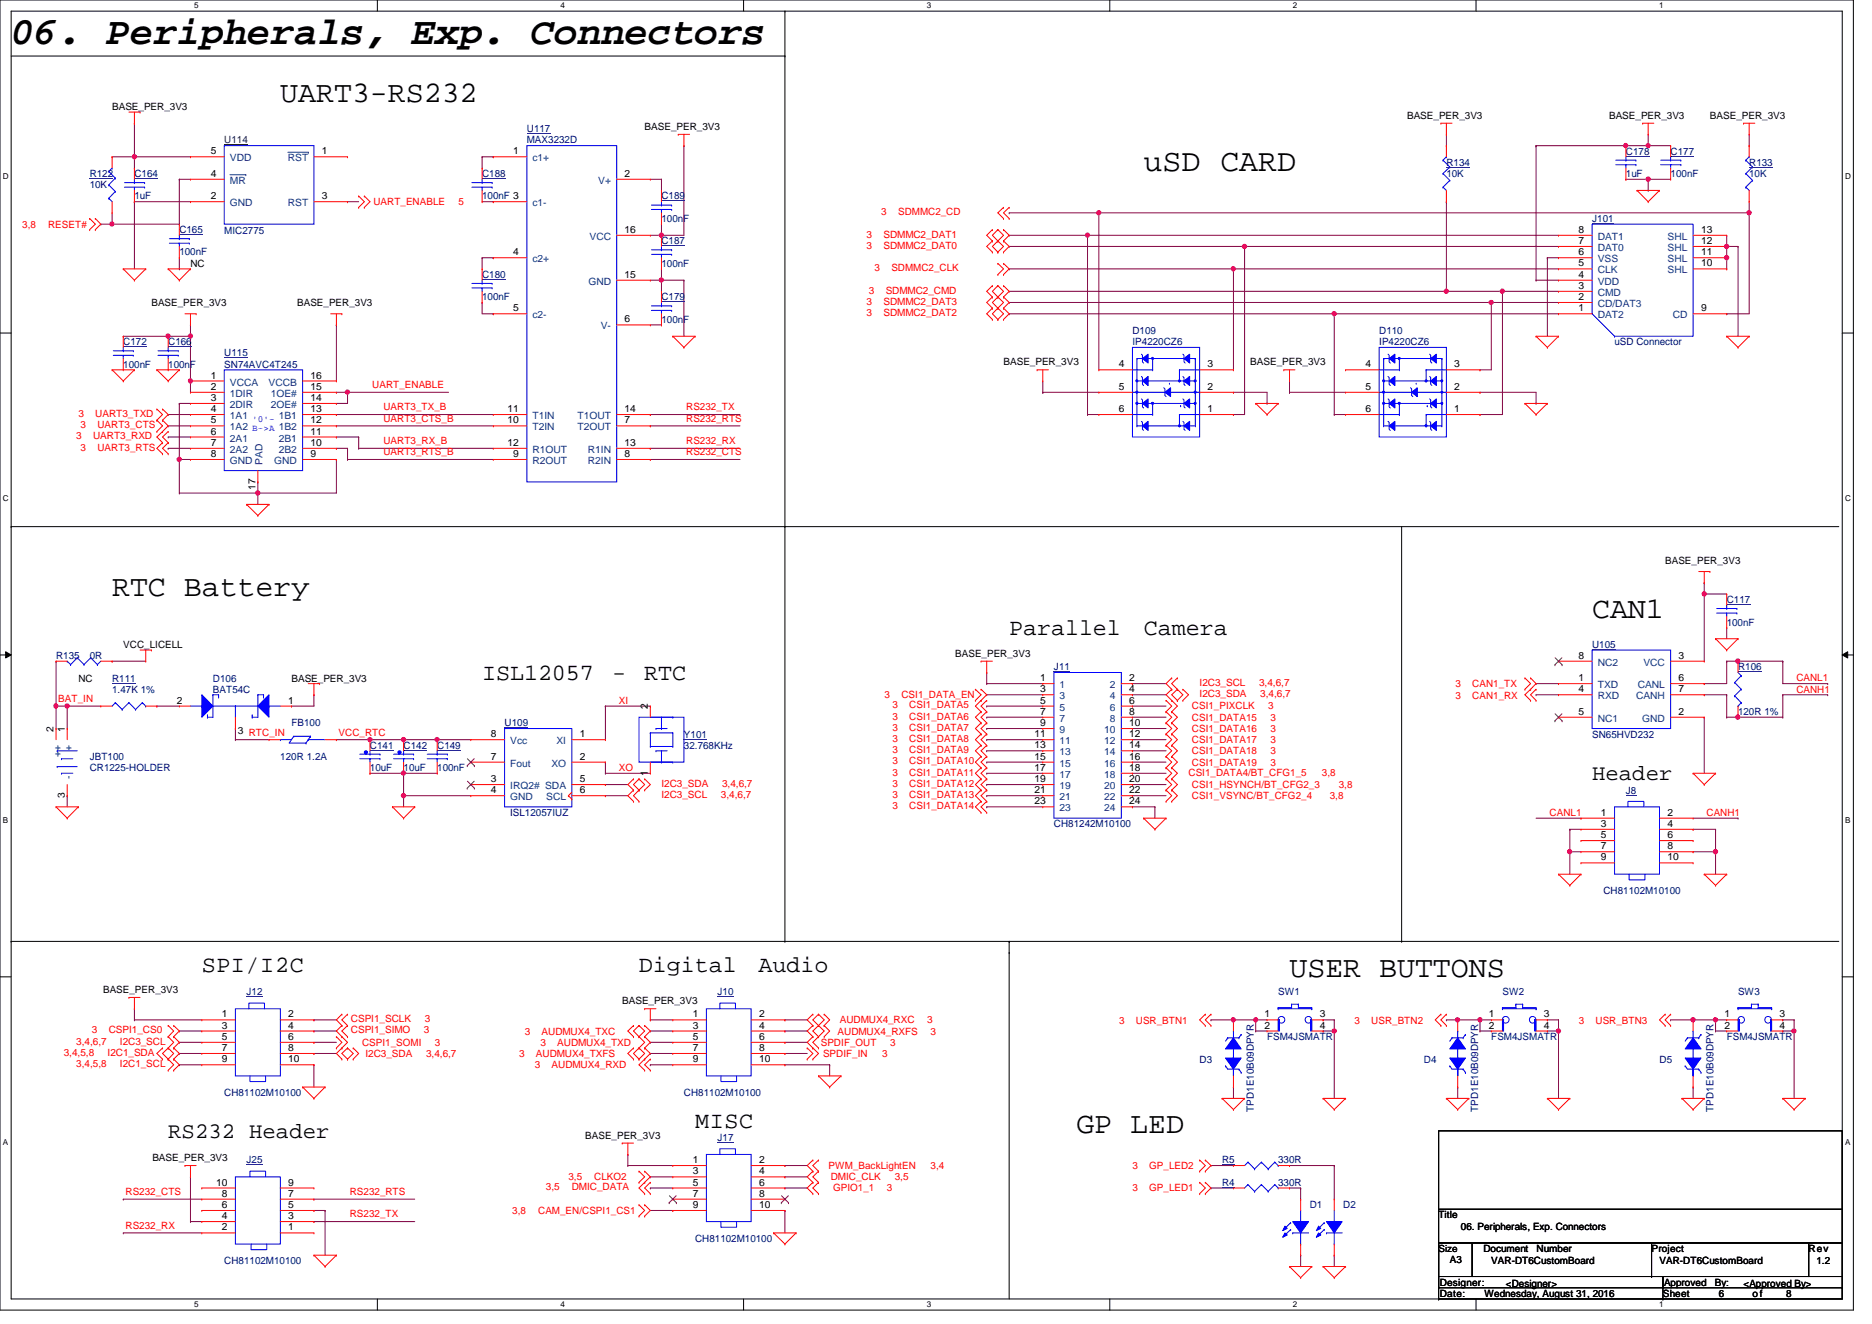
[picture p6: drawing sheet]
<svg xmlns="http://www.w3.org/2000/svg" width="420mm" height="297mm" viewBox="0 0 420 297" stroke-linecap="round" stroke-linejoin="round" font-family="sans-serif">
<defs><g id="words">
<text font-size="8.8" x="2.5" y="9.9">06. Peripherals, Exp. Connectors</text>
<text font-size="7.1" x="256.5" y="38.3">uSD CARD</text>
<g font-size="6.7">
<text x="62.9" y="22.9">UART3-RS232</text>
<text x="25.1" y="133.6">RTC Battery</text>
<text x="357" y="138.6">CAN1</text>
<text x="289.2" y="219.1">USER BUTTONS</text>
<text x="241.4" y="254.3">GP LED</text>
</g>
<g font-size="5.2">
<text x="226.3" y="142.5">Parallel</text>
<text x="256.5" y="142.5">Camera</text>
<text x="108.1" y="152.6">ISL12057</text>
<text x="137.2" y="152.6">-</text>
<text x="144.5" y="152.6">RTC</text>
<text x="45.3" y="218">SPI/I2C</text>
<text x="143.3" y="218">Digital</text>
<text x="170.1" y="218">Audio</text>
<text x="155.9" y="253.2">MISC</text>
</g>
<g font-size="5">
<text x="357" y="174.9">Header</text>
<text x="37.7" y="255.4">RS232 Header</text>
</g>
<g font-size="2.2">
<text x="25.1" y="24.6">BASE_PER_3V3</text>
<text x="144.6" y="29.2">BASE_PER_3V3</text>
<text x="315.6" y="26.7">BASE_PER_3V3</text>
<text x="360.8" y="26.7">BASE_PER_3V3</text>
<text x="383.5" y="26.7">BASE_PER_3V3</text>
<text x="47.2" y="34.6">5</text>
<text x="72.2" y="34.6">1</text>
<text x="115.1" y="34.6">1</text>
<text x="47.2" y="39.7">4</text>
<text x="140.1" y="39.7">2</text>
<text x="47.2" y="44.7">2</text>
<text x="72.2" y="44.7">3</text>
<text x="140.1" y="52.2">16</text>
<text x="354" y="52.2">8</text>
<text x="381.5" y="52.2">13</text>
<text x="42.7" y="59.9">NC</text>
<text x="115.1" y="57.3">4</text>
<text x="354" y="59.8">5</text>
<text x="354" y="57.3">6</text>
<text x="354" y="54.7">7</text>
<text x="381.5" y="59.8">10</text>
<text x="381.5" y="57.3">11</text>
<text x="381.5" y="54.7">12</text>
<text x="140.1" y="62.3">15</text>
<text x="354" y="64.8">3</text>
<text x="354" y="62.3">4</text>
<text x="34" y="68.7">BASE_PER_3V3</text>
<text x="66.6" y="68.7">BASE_PER_3V3</text>
<text x="115.1" y="69.8">5</text>
<text x="354" y="67.3">2</text>
<text x="354" y="69.8">1</text>
<text x="381.5" y="69.8">9</text>
<text x="140.1" y="72.3">6</text>
<text x="225" y="82">BASE_PER_3V3</text>
<text x="250.9" y="82.4">4</text>
<text x="270.8" y="82.4">3</text>
<text x="280.4" y="82">BASE_PER_3V3</text>
<text x="306.2" y="82.4">4</text>
<text x="326.1" y="82.4">3</text>
<text x="47.2" y="84.9">1</text>
<text x="47.2" y="87.5">2</text>
<text x="47.2" y="90">3</text>
<text x="69.6" y="90">14</text>
<text x="69.6" y="87.5">15</text>
<text x="69.6" y="84.9">16</text>
<text x="250.9" y="87.5">5</text>
<text x="270.8" y="87.5">2</text>
<text x="306.2" y="87.5">5</text>
<text x="326.1" y="87.5">2</text>
<text x="47.2" y="92.5">4</text>
<text x="47.2" y="95">5</text>
<text x="69.6" y="95">12</text>
<text x="69.6" y="92.5">13</text>
<text x="113.8" y="92.5">11</text>
<text x="113.8" y="95">10</text>
<text x="140.1" y="92.5">14</text>
<text x="140.1" y="95">7</text>
<text x="250.9" y="92.5">6</text>
<text x="270.8" y="92.5">1</text>
<text x="306.2" y="92.5">6</text>
<text x="326.1" y="92.5">1</text>
<text x="47.2" y="97.5">6</text>
<text x="47.2" y="100">7</text>
<text x="69.6" y="100">10</text>
<text x="69.6" y="97.5">11</text>
<text x="113.8" y="100">12</text>
<text x="140.1" y="100">13</text>
<text x="47.2" y="102.5">8</text>
<text x="69.6" y="102.5">9</text>
<text x="115.1" y="102.5">9</text>
<text x="140.1" y="102.5">8</text>
<text x="57.3" y="109.9" transform="rotate(-90 57.3 109.9)">17</text>
<text x="373.4" y="126.5">BASE_PER_3V3</text>
<text x="27.6" y="145.3">VCC_LICELL</text>
<text x="214.2" y="147.4">BASE_PER_3V3</text>
<text x="354" y="147.8">8</text>
<text x="376.4" y="147.8">3</text>
<text x="17.6" y="152.9">NC</text>
<text x="65.4" y="152.9">BASE_PER_3V3</text>
<text x="233.3" y="152.8">1</text>
<text x="233.3" y="155.3">3</text>
<text x="253.2" y="152.8">2</text>
<text x="253.2" y="155.3">4</text>
<text x="354" y="152.8">1</text>
<text x="354" y="155.3">4</text>
<text x="376.4" y="152.8">6</text>
<text x="376.4" y="155.3">7</text>
<text x="39.7" y="157.9">2</text>
<text x="64.6" y="157.9">1</text>
<text x="145.3" y="159.1" transform="rotate(-90 145.3 159.1)">2</text>
<text x="233.3" y="157.9">5</text>
<text x="233.3" y="160.4">7</text>
<text x="253.2" y="157.9">6</text>
<text x="253.2" y="160.4">8</text>
<text x="354" y="160.4">5</text>
<text x="376.4" y="160.4">2</text>
<text x="12" y="164.2" transform="rotate(-90 12 164.2)">2</text>
<text x="14.5" y="164.2" transform="rotate(-90 14.5 164.2)">1</text>
<text x="53.3" y="164.7">3 RTC_IN</text>
<text x="110.1" y="165.4">8</text>
<text x="130" y="165.4">1</text>
<text x="232" y="165.4">11</text>
<text x="232" y="167.9">13</text>
<text x="233.3" y="162.9">9</text>
<text x="253.2" y="162.9">10</text>
<text x="253.2" y="165.4">12</text>
<text x="253.2" y="167.9">14</text>
<text x="110.1" y="170.4">7</text>
<text x="130" y="170.4">2</text>
<text x="232" y="170.4">15</text>
<text x="232" y="172.9">17</text>
<text x="253.2" y="170.4">16</text>
<text x="253.2" y="172.9">18</text>
<text x="14.5" y="179.1" transform="rotate(-90 14.5 179.1)">3</text>
<text x="110.1" y="178">4</text>
<text x="110.1" y="175.5">3</text>
<text x="130" y="175.5">5</text>
<text x="130" y="178">6</text>
<text x="145.3" y="174" transform="rotate(-90 145.3 174)">1</text>
<text x="232" y="175.5">19</text>
<text x="232" y="178">21</text>
<text x="253.2" y="175.5">20</text>
<text x="253.2" y="178">22</text>
<text x="232" y="180.5">23</text>
<text x="253.2" y="180.5">24</text>
<text x="359" y="185.5">3</text>
<text x="359" y="183">1</text>
<text x="373.9" y="185.5">4</text>
<text x="373.9" y="183">2</text>
<text x="359" y="190.5">7</text>
<text x="359" y="188">5</text>
<text x="373.9" y="190.5">8</text>
<text x="373.9" y="188">6</text>
<text x="359" y="193">9</text>
<text x="373.9" y="193">10</text>
<text x="23.1" y="222.8">BASE_PER_3V3</text>
<text x="139.5" y="225.3">BASE_PER_3V3</text>
<text x="49.7" y="233.3">5</text>
<text x="49.7" y="230.8">3</text>
<text x="49.7" y="228.3">1</text>
<text x="64.6" y="233.3">6</text>
<text x="64.6" y="230.8">4</text>
<text x="64.6" y="228.3">2</text>
<text x="155.4" y="233.3">5</text>
<text x="155.4" y="230.8">3</text>
<text x="155.4" y="228.3">1</text>
<text x="170.2" y="233.3">6</text>
<text x="170.2" y="230.8">4</text>
<text x="170.2" y="228.3">2</text>
<text x="283.6" y="228.3">1</text>
<text x="283.6" y="230.8">2</text>
<text x="296" y="228.3">3</text>
<text x="296" y="230.8">4</text>
<text x="333.9" y="228.3">1</text>
<text x="333.9" y="230.8">2</text>
<text x="346.2" y="228.3">3</text>
<text x="346.2" y="230.8">4</text>
<text x="386.7" y="228.3">1</text>
<text x="386.7" y="230.8">2</text>
<text x="399.1" y="228.3">3</text>
<text x="399.1" y="230.8">4</text>
<text x="49.7" y="238.3">9</text>
<text x="49.7" y="235.8">7</text>
<text x="64.6" y="238.3">10</text>
<text x="64.6" y="235.8">8</text>
<text x="155.4" y="238.3">9</text>
<text x="155.4" y="235.8">7</text>
<text x="170.2" y="238.3">10</text>
<text x="170.2" y="235.8">8</text>
<text x="131.2" y="255.5">BASE_PER_3V3</text>
<text x="34.2" y="260.5">BASE_PER_3V3</text>
<text x="155.4" y="263.5">3</text>
<text x="155.4" y="260.9">1</text>
<text x="170.2" y="263.5">4</text>
<text x="170.2" y="260.9">2</text>
<text x="48.5" y="266">10</text>
<text x="49.7" y="268.5">8</text>
<text x="64.6" y="266">9</text>
<text x="64.6" y="268.5">7</text>
<text x="155.4" y="268.5">7</text>
<text x="155.4" y="266">5</text>
<text x="170.2" y="268.5">8</text>
<text x="170.2" y="266">6</text>
<text x="49.7" y="271">6</text>
<text x="49.7" y="273.5">4</text>
<text x="64.6" y="271">5</text>
<text x="64.6" y="273.5">3</text>
<text x="155.4" y="271">9</text>
<text x="170.2" y="271">10</text>
<text x="322.6" y="273.3">Title</text>
<text x="327.6" y="275.8">06. Peripherals, Exp. Connectors</text>
<text x="49.7" y="276.1">2</text>
<text x="64.6" y="276.1">1</text>
<text x="322.6" y="280.9">Size</text>
<text x="332.7" y="280.9">Document</text>
<text x="344.6" y="280.9">Number</text>
<text x="370.4" y="280.9">Project</text>
<text x="405.6" y="280.9">Rev</text>
<text x="325.1" y="283.4">A3</text>
<text x="334.4" y="283.6">VAR-DT6CustomBoard</text>
<text x="372.2" y="283.6">VAR-DT6CustomBoard</text>
<text x="407.3" y="283.6">1.2</text>
<text x="322.9" y="291">Date:</text>
<text x="322.9" y="288.4">Designer:</text>
<text x="332.9" y="291">Wednesday, August 31, 2016</text>
<text x="337.7" y="288.7">&lt;Designer&gt;</text>
<text x="372.9" y="291">Sheet</text>
<text x="373.2" y="288.4">Approved</text>
<text x="384.6" y="288.4">By:</text>
<text x="385.5" y="291">6</text>
<text x="391" y="288.7">&lt;Approved By&gt;</text>
<text x="393" y="291">of</text>
<text x="400.6" y="291">8</text>
</g>
<g font-size="2.2" fill="#000080">
<text x="118.2" y="29.7">U117</text>
<text x="118.2" y="32.2">MAX3232D</text>
<text x="364.6" y="34.7">C178</text>
<text x="374.6" y="34.7">C177</text>
<text x="20.1" y="39.8">R122</text>
<text x="30.1" y="39.8">C164</text>
<text x="108.1" y="39.8">C188</text>
<text x="324.4" y="37.2">R134</text>
<text x="324.4" y="39.8">10K</text>
<text x="364.6" y="39.8">1uF</text>
<text x="374.6" y="39.8">100nF</text>
<text x="392.3" y="37.2">R133</text>
<text x="392.3" y="39.8">10K</text>
<text x="20.1" y="42.2">10K</text>
<text x="30.1" y="44.7">1uF</text>
<text x="108.1" y="44.7">100nF 3</text>
<text x="148.3" y="44.7">C189</text>
<text x="40.2" y="52.3">C165</text>
<text x="50.3" y="52.6">MIC2775</text>
<text x="148.3" y="49.8">100nF</text>
<text x="357" y="49.8">J101</text>
<text x="40.2" y="57.3">100nF</text>
<text x="148.3" y="54.8">C187</text>
<text x="148.3" y="59.9">100nF</text>
<text x="108.1" y="62.4">C180</text>
<text x="108.1" y="67.4">100nF</text>
<text x="148.3" y="67.4">C179</text>
<text x="27.6" y="77.5">C172</text>
<text x="37.7" y="77.5">C166</text>
<text x="148.3" y="72.4">100nF</text>
<text x="254" y="74.9">D109</text>
<text x="254" y="77.5">IP4220CZ6</text>
<text x="309.3" y="74.9">D110</text>
<text x="309.3" y="77.5">IP4220CZ6</text>
<text x="362.1" y="77.5">uSD Connector</text>
<text x="27.6" y="82.5">100nF</text>
<text x="37.7" y="82.5">100nF</text>
<text x="50.3" y="80">U115</text>
<text x="50.3" y="82.5">SN74AVC4T245</text>
<text x="387.2" y="135.3">C117</text>
<text x="387.2" y="140.3">100nF</text>
<text x="12.6" y="147.9">R135</text>
<text x="20.1" y="147.9">0R</text>
<text x="357" y="145.3">U105</text>
<text x="25.1" y="152.9">R111</text>
<text x="25.1" y="155.4">1.47K 1%</text>
<text x="47.8" y="152.9">D106</text>
<text x="47.8" y="155.4">BAT54C</text>
<text x="236.3" y="150.4">J11</text>
<text x="389.8" y="150.4">R106</text>
<text x="389.8" y="160.4">120R 1%</text>
<text x="65.4" y="162.9">FB100</text>
<text x="83" y="168">C141</text>
<text x="90.5" y="168">C142</text>
<text x="98" y="168">C149</text>
<text x="113.2" y="162.9">U109</text>
<text x="153.4" y="165.5">Y101</text>
<text x="153.4" y="168">32.768KHz</text>
<text x="357" y="165.5">SN65HVD232</text>
<text x="20.1" y="170.5">JBT100</text>
<text x="20.1" y="173">CR1225-HOLDER</text>
<text x="62.9" y="170.5">120R 1.2A</text>
<text x="83" y="173">10uF</text>
<text x="90.5" y="173">10uF</text>
<text x="98" y="173">100nF</text>
<text x="364.6" y="178.1">J8</text>
<text x="114.4" y="183">ISL12057IUZ</text>
<text x="236.3" y="185.6">CH81242M10100</text>
<text x="359.6" y="200.7">CH81102M10100</text>
<text x="55.3" y="223.3">J12</text>
<text x="160.9" y="223.3">J10</text>
<text x="286.6" y="223.3">SW1</text>
<text x="336.9" y="223.3">SW2</text>
<text x="389.8" y="223.3">SW3</text>
<text x="284.1" y="233.3">FSM4JSMATR</text>
<text x="334.4" y="233.3">FSM4JSMATR</text>
<text x="387.2" y="233.3">FSM4JSMATR</text>
<text x="269" y="238.4">D3</text>
<text x="319.3" y="238.4">D4</text>
<text x="372.2" y="238.4">D5</text>
<text x="50.3" y="245.9">CH81102M10100</text>
<text x="153.4" y="245.9">CH81102M10100</text>
<text x="281.2" y="249.4" transform="rotate(-90 281.2 249.4)">TPD1E10B09DPYR</text>
<text x="331.5" y="249.4" transform="rotate(-90 331.5 249.4)">TPD1E10B09DPYR</text>
<text x="384.3" y="249.4" transform="rotate(-90 384.3 249.4)">TPD1E10B09DPYR</text>
<text x="160.9" y="256">J17</text>
<text x="55.3" y="261">J25</text>
<text x="274.1" y="261">R5</text>
<text x="286.6" y="261">330R</text>
<text x="274.1" y="266.1">R4</text>
<text x="286.6" y="266.1">330R</text>
<text x="293.7" y="271.1">D1</text>
<text x="301.2" y="271.1">D2</text>
<text x="155.9" y="278.6">CH81102M10100</text>
<text x="50.3" y="283.6">CH81102M10100</text>
</g>
<text font-size="2.2" fill="#004040" x="50.3" y="32.2">U114</text>
<g font-size="2.2" fill="#004080">
<text x="51.6" y="41.2">MR</text>
<text x="51.6" y="36.2">VDD</text>
<text x="64.6" y="36.2">RST</text>
<text x="119.4" y="36.2">c1+</text>
<text x="134.2" y="41.2">V+</text>
<text x="51.6" y="46.3">GND</text>
<text x="64.6" y="46.3">RST</text>
<text x="119.4" y="46.3">c1-</text>
<text x="132.2" y="53.8">VCC</text>
<text x="358.3" y="53.8">DAT1</text>
<text x="374" y="53.8">SHL</text>
<text x="119.4" y="58.8">c2+</text>
<text x="358.3" y="58.8">VSS</text>
<text x="358.3" y="56.3">DAT0</text>
<text x="374" y="58.8">SHL</text>
<text x="374" y="56.3">SHL</text>
<text x="132" y="63.9">GND</text>
<text x="358.3" y="63.9">VDD</text>
<text x="358.3" y="61.3">CLK</text>
<text x="374" y="61.3">SHL</text>
<text x="119.4" y="71.4">c2-</text>
<text x="358.3" y="68.9">CD/DAT3</text>
<text x="358.3" y="66.4">CMD</text>
<text x="358.3" y="71.4">DAT2</text>
<text x="375.1" y="71.4">CD</text>
<text x="134.7" y="73.9">V-</text>
<text x="51.6" y="86.5">VCCA</text>
<text x="51.6" y="89">1DIR</text>
<text x="60.2" y="86.5">VCCB</text>
<text x="60.7" y="89">1OE#</text>
<text x="51.6" y="91.5">2DIR</text>
<text x="51.6" y="94">1A1</text>
<text x="60.7" y="91.5">2OE#</text>
<text x="62.5" y="94">1B1</text>
<text x="119.4" y="94">T1IN</text>
<text x="129.5" y="94">T1OUT</text>
<text x="51.6" y="96.6">1A2 B-&gt;A 1B2</text>
<text x="51.6" y="99.1">2A1</text>
<text x="51.6" y="101.6">2A2</text>
<text x="62.5" y="101.6">2B2</text>
<text x="62.5" y="99.1">2B1</text>
<text x="119.4" y="101.6">R1OUT</text>
<text x="119.4" y="96.6">T2IN</text>
<text x="129.5" y="96.6">T2OUT</text>
<text x="131.8" y="101.6">R1IN</text>
<text x="51.6" y="104.1">GND</text>
<text x="58.9" y="104.3" transform="rotate(-90 58.9 104.3)">PAD</text>
<text x="61.5" y="104.1">GND</text>
<text x="119.4" y="104.1">R2OUT</text>
<text x="131.8" y="104.1">R2IN</text>
<text x="358.3" y="149.4">NC2</text>
<text x="368.6" y="149.4">VCC</text>
<text x="237.6" y="154.4">1</text>
<text x="248.9" y="154.4">2</text>
<text x="358.3" y="154.4">TXD</text>
<text x="367.3" y="154.4">CANL</text>
<text x="237.6" y="156.9">3</text>
<text x="237.6" y="159.4">5</text>
<text x="237.6" y="161.9">7</text>
<text x="248.9" y="156.9">4</text>
<text x="248.9" y="159.4">6</text>
<text x="248.9" y="161.9">8</text>
<text x="358.3" y="156.9">RXD</text>
<text x="358.3" y="161.9">NC1</text>
<text x="366.9" y="156.9">CANH</text>
<text x="368.3" y="161.9">GND</text>
<text x="114.4" y="167">Vcc</text>
<text x="124.8" y="167">XI</text>
<text x="237.6" y="164.5">9</text>
<text x="237.6" y="167">11</text>
<text x="247.6" y="164.5">10</text>
<text x="247.6" y="167">12</text>
<text x="13.6" y="169.9" transform="rotate(-90 13.6 169.9)">++</text>
<text x="16.1" y="168.6" transform="rotate(-90 16.1 168.6)">+</text>
<text x="114.4" y="172">Fout</text>
<text x="123.7" y="172">XO</text>
<text x="237.6" y="169.5">13</text>
<text x="237.6" y="172">15</text>
<text x="247.6" y="169.5">14</text>
<text x="247.6" y="172">16</text>
<text x="16.1" y="174.8" transform="rotate(-90 16.1 174.8)">-</text>
<text x="114.4" y="179.5">GND</text>
<text x="114.4" y="177">IRQ2# SDA</text>
<text x="122.5" y="179.5">SCL</text>
<text x="237.6" y="174.5">17</text>
<text x="237.6" y="177">19</text>
<text x="237.6" y="179.5">21</text>
<text x="247.6" y="174.5">18</text>
<text x="247.6" y="177">20</text>
<text x="247.6" y="179.5">22</text>
<text x="237.6" y="182">23</text>
<text x="247.6" y="182">24</text>
</g>
<g font-size="2.2" fill="#f00">
<text x="83.7" y="46">UART_ENABLE</text>
<text x="102.8" y="46">5</text>
<text x="5" y="51.1">3,8</text>
<text x="10.8" y="51.1">RESET#</text>
<text x="194.4" y="53.3">3</text>
<text x="197.6" y="48.3">3</text>
<text x="198.1" y="53.3">SDMMC2_DAT1</text>
<text x="201.4" y="48.3">SDMMC2_CD</text>
<text x="194.4" y="55.8">3</text>
<text x="198.1" y="55.8">SDMMC2_DAT0</text>
<text x="194.9" y="65.9">3</text>
<text x="196.1" y="60.9">3</text>
<text x="198.6" y="65.9">SDMMC2_CMD</text>
<text x="199.9" y="60.9">SDMMC2_CLK</text>
<text x="194.4" y="68.4">3</text>
<text x="194.4" y="70.9">3</text>
<text x="198.1" y="68.4">SDMMC2_DAT3</text>
<text x="198.1" y="70.9">SDMMC2_DAT2</text>
<text x="83.5" y="87.1">UART_ENABLE</text>
<text x="17.6" y="93.6">3</text>
<text x="21.4" y="93.6">UART3_TXD</text>
<text x="86" y="94.6">UART3_CTS_B</text>
<text x="86" y="92.1">UART3_TX_B</text>
<text x="153.9" y="92.1">RS232_TX</text>
<text x="153.9" y="94.6">RS232_RTS</text>
<text x="17.1" y="98.6">3</text>
<text x="18.1" y="101.1">3</text>
<text x="18.1" y="96.1">3</text>
<text x="20.9" y="98.6">UART3_RXD</text>
<text x="21.8" y="101.1">UART3_RTS</text>
<text x="21.8" y="96.1">UART3_CTS</text>
<text x="86" y="99.7">UART3_RX_B</text>
<text x="153.9" y="99.7">RS232_RX</text>
<text x="86" y="102.2">UART3_RTS_B</text>
<text x="153.9" y="102.2">RS232_CTS</text>
<text x="269" y="153.9">I2C3_SCL</text>
<text x="282.4" y="153.9">3,4,6,7</text>
<text x="326.4" y="154.1">3</text>
<text x="330.2" y="154.1">CAN1_TX</text>
<text x="402.8" y="155.4">CANH1</text>
<text x="402.8" y="152.9">CANL1</text>
<text x="13.1" y="157.5">BAT_IN</text>
<text x="138.8" y="157.9">XI</text>
<text x="198.4" y="156.7">3</text>
<text x="200.2" y="158.9">3</text>
<text x="200.2" y="161.5">3</text>
<text x="202.1" y="156.7">CSI1_DATA_EN</text>
<text x="203.9" y="158.9">CSI1_DATA5</text>
<text x="203.9" y="161.5">CSI1_DATA6</text>
<text x="267.3" y="161.7">CSI1_DATA15</text>
<text x="267.3" y="159.2">CSI1_PIXCLK</text>
<text x="269" y="156.4">I2C3_SDA</text>
<text x="282.6" y="156.4">3,4,6,7</text>
<text x="284.4" y="159.2">3</text>
<text x="284.9" y="161.7">3</text>
<text x="326.4" y="156.9">3</text>
<text x="330.2" y="156.9">CAN1_RX</text>
<text x="75.9" y="165">VCC_RTC</text>
<text x="200.2" y="164">3</text>
<text x="200.2" y="166.5">3</text>
<text x="203.9" y="164">CSI1_DATA7</text>
<text x="203.9" y="166.5">CSI1_DATA8</text>
<text x="267.3" y="166.7">CSI1_DATA17</text>
<text x="267.3" y="164.2">CSI1_DATA16</text>
<text x="284.9" y="166.7">3</text>
<text x="284.9" y="164.2">3</text>
<text x="138.8" y="173">XO</text>
<text x="200.2" y="169">3</text>
<text x="200.2" y="171.5">3</text>
<text x="203.9" y="169">CSI1_DATA9</text>
<text x="203.9" y="171.5">CSI1_DATA10</text>
<text x="267.3" y="169.2">CSI1_DATA18</text>
<text x="267.3" y="171.7">CSI1_DATA19</text>
<text x="284.9" y="169.2">3</text>
<text x="284.9" y="171.7">3</text>
<text x="148.3" y="179">I2C3_SCL</text>
<text x="148.3" y="176.5">I2C3_SDA</text>
<text x="161.7" y="179">3,4,6,7</text>
<text x="161.9" y="176.5">3,4,6,7</text>
<text x="200.2" y="174">3</text>
<text x="200.2" y="176.5">3</text>
<text x="200.2" y="179">3</text>
<text x="203.9" y="174">CSI1_DATA11</text>
<text x="203.9" y="176.5">CSI1_DATA12</text>
<text x="203.9" y="179">CSI1_DATA13</text>
<text x="266.5" y="174">CSI1_DATA4/BT_CFG1_5</text>
<text x="267.3" y="176.8">CSI1_HSYNCH/BT_CFG2_3</text>
<text x="267.3" y="179.3">CSI1_VSYNC/BT_CFG2_4</text>
<text x="296.5" y="174">3,8</text>
<text x="298.2" y="179.3">3,8</text>
<text x="300.2" y="176.8">3,8</text>
<text x="200.2" y="181.6">3</text>
<text x="203.9" y="181.6">CSI1_DATA14</text>
<text x="347.5" y="183">CANL1</text>
<text x="382.7" y="183">CANH1</text>
<text x="20.6" y="231.9">3</text>
<text x="24.4" y="231.9">CSPI1_CS0</text>
<text x="78.7" y="231.9">CSPI1_SIMO</text>
<text x="78.7" y="229.3">CSPI1_SCLK</text>
<text x="95" y="231.9">3</text>
<text x="95.3" y="229.3">3</text>
<text x="117.7" y="232.1">3</text>
<text x="121.5" y="232.1">AUDMUX4_TXC</text>
<text x="187.8" y="232.1">AUDMUX4_RXFS</text>
<text x="188.3" y="229.6">AUDMUX4_RXC</text>
<text x="207.9" y="229.6">3</text>
<text x="208.7" y="232.1">3</text>
<text x="251" y="229.8">3</text>
<text x="254.7" y="229.8">USR_BTN1</text>
<text x="303.7" y="229.8">3</text>
<text x="307.5" y="229.8">USR_BTN2</text>
<text x="354" y="229.8">3</text>
<text x="357.8" y="229.8">USR_BTN3</text>
<text x="14.3" y="236.9">3,4,5,8</text>
<text x="17.1" y="234.4">3,4,6,7</text>
<text x="17.1" y="239.4">3,4,5,8</text>
<text x="24.1" y="236.9">I2C1_SDA</text>
<text x="26.9" y="234.4">I2C3_SCL</text>
<text x="26.9" y="239.4">I2C1_SCL</text>
<text x="81.2" y="234.6">CSPI1_SOMI</text>
<text x="82" y="237.2">I2C3_SDA</text>
<text x="95.5" y="237.2">3,4,6,7</text>
<text x="97.5" y="234.6">3</text>
<text x="116.4" y="237.2">3</text>
<text x="119.9" y="239.6">3</text>
<text x="120.2" y="237.2">AUDMUX4_TXFS</text>
<text x="121.2" y="234.6">3</text>
<text x="123.7" y="239.6">AUDMUX4_RXD</text>
<text x="125" y="234.6">AUDMUX4_TXD</text>
<text x="184.1" y="234.6">SPDIF_OUT</text>
<text x="184.6" y="237.2">SPDIF_IN</text>
<text x="197.9" y="237.2">3</text>
<text x="199.6" y="234.6">3</text>
<text x="185.8" y="262.3">PWM_BackLightEN</text>
<text x="208.7" y="262.3">3,4</text>
<text x="254" y="262.3">3</text>
<text x="257.7" y="262.3">GP_LED2</text>
<text x="28.2" y="268.1">RS232_CTS</text>
<text x="78.4" y="268.1">RS232_RTS</text>
<text x="122.4" y="267">3,5</text>
<text x="127.5" y="264.8">3,5</text>
<text x="128.2" y="267">DMIC_DATA</text>
<text x="133.3" y="264.8">CLKO2</text>
<text x="186.3" y="264.8">DMIC_CLK</text>
<text x="186.8" y="267.3">GPIO1_1</text>
<text x="198.9" y="267.3">3</text>
<text x="200.7" y="264.8">3,5</text>
<text x="254" y="267.3">3</text>
<text x="257.7" y="267.3">GP_LED1</text>
<text x="28.2" y="275.7">RS232_RX</text>
<text x="78.4" y="273.1">RS232_TX</text>
<text x="114.9" y="272.3">3,8</text>
<text x="120.7" y="272.3">CAM_EN/CSPI1_CS1</text>
</g>
<text font-size="2.1" fill="#00f" x="56.6" y="94.6">'0'-</text>
<g font-size="1.8">
<text x="43.6" y="1.9">5</text>
<text x="125.7" y="1.9">4</text>
<text x="207.8" y="1.9">3</text>
<text x="289.9" y="1.9">2</text>
<text x="372.1" y="1.9">1</text>
<text x=".6" y="40.2">D</text>
<text x="413.8" y="40.2">D</text>
<text x=".6" y="112.4">C</text>
<text x="413.8" y="112.4">C</text>
<text x=".6" y="184.7">B</text>
<text x="413.8" y="184.7">B</text>
<text x=".6" y="256.9">A</text>
<text x="413.8" y="256.9">A</text>
<text x="43.6" y="293.3">5</text>
<text x="125.7" y="293.3">4</text>
<text x="207.8" y="293.3">3</text>
<text x="289.9" y="293.3">2</text>
<text x="372.1" y="293.3">1</text>
</g>
</g></defs>
<path d="M0 0h415.6v293.9h-415.6zM2.5 2.5h410.6v288.9h-410.6z" fill="none" stroke="#000" stroke-width=".22"/>
<g fill="#fff">
<path d="M43.6 .3h.9v1.9h-.9z"/>
<path d="M43.6 291.7h.9v2h-.9z"/>
</g>
<path d="M84.6 0v2.5M84.6 291.4v2.5" fill="none" stroke="#000" stroke-width=".22"/>
<g fill="#fff">
<path d="M125.7 .3h1v1.9h-1z"/>
<path d="M125.7 291.7h1v2h-1z"/>
</g>
<path d="M166.8 0v2.5M166.8 291.4v2.5" fill="none" stroke="#000" stroke-width=".22"/>
<g fill="#fff">
<path d="M207.8 .3h1v1.9h-1z"/>
<path d="M207.8 291.7h1v2h-1z"/>
</g>
<path d="M248.9 0v2.5M248.9 291.4v2.5" fill="none" stroke="#000" stroke-width=".22"/>
<g fill="#fff">
<path d="M289.9 .3h1v1.9h-1z"/>
<path d="M289.9 291.7h1v2h-1z"/>
</g>
<path d="M331 0v2.5M331 291.4v2.5" fill="none" stroke="#000" stroke-width=".22"/>
<g fill="#fff">
<path d="M372.1 .3h.9v1.9h-.9z"/>
<path d="M372.1 291.7h.9v2h-.9z"/>
<path d="M.6 38.6h1.3v2h-1.3z"/>
<path d="M413.8 38.6h1.2v2h-1.2z"/>
<path d="M.6 110.8h1.3v2h-1.3z"/>
<path d="M413.8 110.8h1.2v2h-1.2z"/>
</g>
<path d="M0 74.7h2.5M413.1 74.7h2.5" fill="none" stroke="#000" stroke-width=".22"/>
<g fill="#fff">
<path d="M.6 183h1.2v2h-1.2z"/>
<path d="M413.8 183h1.2v2h-1.2z"/>
</g>
<path d="M0 146.9h2.5M1.3 146.2l1.2 .7-1.2 .7zM413.1 146.9l1.3-.7v1.4zM413.1 146.9h2.5" fill="none" stroke="#000" stroke-width=".22"/>
<path d="M1.3 146.2l1.2 .7-1.2 .7zM413.1 146.9l1.3-.7v1.4z" fill="#000"/>
<g fill="#fff">
<path d="M.6 255.3h1.2v2h-1.2z"/>
<path d="M413.8 255.3h1.2v2h-1.2z"/>
</g>
<g fill="none" stroke="#000" stroke-width=".22">
<path d="M2.5 12.6h173.5M176 12.6h.1M176 2.5h.1M176 2.5v208.7M2.5 118.2h.1M2.5 118.2h409.9M176 118.2h.1M314.3 118.2v93M0 219.2h2.5M2.5 211.2h.1M2.5 211.2h409.9M176 211.2h.1"/>
<path d="M226.3 213.7h.1M226.3 211.2h.1M226.3 211.2v80.2M314.3 211.2h.1M413.1 219.2h2.5"/>
</g>
<g fill="none" stroke="#800040" stroke-width=".22">
<path d="M42.7 75.4h.1M42.7 75.4v10.1M75.4 72.9h.1M75.4 72.9v12.6M37.7 95.5h.1M37.7 95.5h5M40.2 90.5h.1M40.2 90.5h2.5M75.4 88h.1M75.4 90.5h.1M75.4 88h2.5M77.9 88h.1"/>
<path d="M77.9 88v2.5h-2.5M40.2 103.1h.1M40.2 110.6h.1M40.2 103.1v7.5M57.8 110.6h.1M75.4 103.1h.1M75.4 103.1v7.5h-35.2"/>
</g>
<circle cx="42.7" cy="85.4" r=".48" fill="#f0f"/>
<circle cx="42.7" cy="85.4" r=".48" fill="none" stroke="#f0f" stroke-width=".22"/>
<circle cx="42.7" cy="75.4" r=".47" fill="#f0f"/>
<circle cx="42.7" cy="75.4" r=".47" fill="none" stroke="#f0f" stroke-width=".22"/>
<path d="M37.7 93h.1M37.7 98h.1M37.7 93h5M37.7 98h5M37.7 100.6h.1M37.7 100.6h5M57.8 110.6h.1M57.8 110.6v2.6" fill="none" stroke="#800040" stroke-width=".22"/>
<circle cx="57.8" cy="110.6" r=".49" fill="#f0f"/>
<circle cx="57.8" cy="110.6" r=".49" fill="none" stroke="#f0f" stroke-width=".22"/>
<path d="M40.2 90.5h.1M40.2 90.5v12.6M40.2 103.1h.1M40.2 103.1h2.5" fill="none" stroke="#800040" stroke-width=".22"/>
<circle cx="40.2" cy="103.1" r=".49" fill="#f0f"/>
<circle cx="40.2" cy="103.1" r=".49" fill="none" stroke="#f0f" stroke-width=".22"/>
<path d="M42.7 72.9h.1M42.7 72.9v2.5M77.9 88h.1M77.9 88h22.7" fill="none" stroke="#800040" stroke-width=".22"/>
<circle cx="77.9" cy="88" r=".48" fill="#f0f"/>
<circle cx="77.9" cy="88" r=".48" fill="none" stroke="#f0f" stroke-width=".22"/>
<g fill="none" stroke="#800040" stroke-width=".22">
<path d="M27.6 75.4h.1M27.6 75.4h10.1M75.4 98h.1M75.4 95.5h.1M75.4 93h.1M75.4 98h5M75.4 95.5h35.2M75.4 93h35.2M80.4 98h.1M80.4 98v2.6M75.4 100.6h.1M75.4 100.6h2.5"/>
<path d="M77.9 103.1h.1M77.9 100.6h.1M77.9 103.1h32.7M77.9 100.6v2.5M80.4 100.6h.1M80.4 100.6h30.2"/>
</g>
<circle cx="37.7" cy="75.4" r=".47" fill="#f0f"/>
<circle cx="37.7" cy="75.4" r=".47" fill="none" stroke="#f0f" stroke-width=".22"/>
<g fill="none" stroke="#800040" stroke-width=".22">
<path d="M153.4 32.7h.1M153.4 32.7v20.1h-5.1M148.3 50.3h.1M148.3 52.8h.1M148.3 50.3v2.5M108.1 67.9h.1M108.1 67.9v2.5M145.8 72.9h2.5M148.3 62.9h.1M148.3 72.9h.1M148.3 62.9v2.5M148.3 62.9h5.1"/>
<path d="M145.8 93h.1M145.8 93h20.1M145.8 100.6h.1M145.8 100.6h20.1"/>
</g>
<circle cx="148.3" cy="62.8" r=".48" fill="#f0f"/>
<circle cx="148.3" cy="62.8" r=".48" fill="none" stroke="#f0f" stroke-width=".22"/>
<path d="M145.8 40.2h2.5M145.8 52.8h2.5M148.3 40.2h.1M148.3 52.8h.1M148.3 40.2v2.5M145.8 62.9h2.5M148.3 62.9h.1M148.3 60.3h.1M148.3 60.3v2.6" fill="none" stroke="#800040" stroke-width=".22"/>
<circle cx="148.3" cy="52.8" r=".49" fill="#f0f"/>
<circle cx="148.3" cy="52.8" r=".49" fill="none" stroke="#f0f" stroke-width=".22"/>
<g fill="none" stroke="#800040" stroke-width=".22">
<path d="M25.1 35.2h.1M25.1 35.2h17.6M30.1 37.7h.1M30.1 35.2h.1M30.1 27.6h.1M30.1 27.6v10.1M108.1 35.2h.1M108.1 35.2v2.5M108.1 35.2h2.5M110.6 35.2h.1M30.1 45.3h.1M30.1 45.3h12.6"/>
<path d="M30.1 45.3v15M40.2 40.2h.1M40.2 40.2v10.1M40.2 57.8v2.5M40.2 40.2h2.5M108.1 57.8h.1M108.1 45.3h2.5M108.1 57.8v2.5M108.1 57.8h2.5M110.6 45.3h.1M110.6 57.8h.1M37.7 75.4h.1"/>
<path d="M37.7 75.4h5M40.2 60.3h.1M108.1 70.4h2.5M110.6 70.4h.1M153.4 62.9h.1M153.4 62.9v12.5M42.7 85.5h.1M42.7 85.5v2.5M145.8 95.5h.1M145.8 95.5h20.1M57.8 108.1h.1M57.8 108.1v2.5"/>
<path d="M145.8 103.1h.1M145.8 103.1h20.1"/>
</g>
<circle cx="30.1" cy="35.2" r=".48" fill="#f0f"/>
<circle cx="30.1" cy="35.2" r=".48" fill="none" stroke="#f0f" stroke-width=".22"/>
<path d="M22.6 50.3h.1M22.6 50.3h17.6M25.1 50.3h.1M25.1 47.8v2.5" fill="none" stroke="#800040" stroke-width=".22"/>
<circle cx="25.1" cy="50.2" r=".47" fill="#f0f"/>
<circle cx="25.1" cy="50.2" r=".47" fill="none" stroke="#f0f" stroke-width=".22"/>
<path d="M382.2 133.3h.1M382.2 130.7h.1M382.2 133.3h5M382.2 130.7v2.6" fill="none" stroke="#800040" stroke-width=".22"/>
<circle cx="382.2" cy="133.2" r=".48" fill="#f0f"/>
<circle cx="382.2" cy="133.2" r=".48" fill="none" stroke="#f0f" stroke-width=".22"/>
<g fill="none" stroke="#800040" stroke-width=".22">
<path d="M382.2 133.3h.1M382.2 133.3v15M344.5 155.9h.1M344.5 153.4h.1M344.5 155.9h5M344.5 153.4h5M382.2 153.4h.1M382.2 155.9h.1M382.2 155.9h5M387.2 140.8h.1M387.2 148.3h.1M387.2 155.9h.1"/>
<path d="M387.2 140.8v2.5M387.2 148.3v5.1h-5M387.2 155.9v5M387.2 148.3h2.6M399.8 148.3h.1M399.8 155.9h.1M399.8 155.9h10.1M399.8 148.3v5.1h10.1M399.8 155.9v5M409.9 155.9h.1M409.9 153.4h.1M382.2 160.9h.1"/>
<path d="M382.2 160.9v12.6M387.2 160.9h.1M387.2 160.9h12.6M399.8 160.9h.1"/>
</g>
<circle cx="389.7" cy="160.9" r=".48" fill="#f0f"/>
<circle cx="389.7" cy="160.9" r=".48" fill="none" stroke="#f0f" stroke-width=".22"/>
<path d="M389.8 148.3h10M399.8 148.3h.1" fill="none" stroke="#800040" stroke-width=".22"/>
<circle cx="389.7" cy="148.3" r=".48" fill="#f0f"/>
<circle cx="389.7" cy="148.3" r=".48" fill="none" stroke="#f0f" stroke-width=".22"/>
<path d="M344.5 183.6h10M352 186.1h.1M352 191.1h.1M352 186.1h2.5M352 191.1v5M352 191.1h2.5M354.5 183.6h.1M379.7 183.6h10.1M389.8 183.6h.1" fill="none" stroke="#800040" stroke-width=".22"/>
<circle cx="352" cy="191.1" r=".48" fill="#f0f"/>
<circle cx="352" cy="191.1" r=".48" fill="none" stroke="#f0f" stroke-width=".22"/>
<path d="M379.7 191.1h.1M379.7 186.1h.1M379.7 191.1h5M379.7 186.1h5M384.7 191.1h.1M384.7 186.1h.1M384.7 186.1v10" fill="none" stroke="#800040" stroke-width=".22"/>
<circle cx="384.7" cy="191.1" r=".49" fill="#f0f"/>
<circle cx="384.7" cy="191.1" r=".49" fill="none" stroke="#f0f" stroke-width=".22"/>
<g fill="none" stroke="#800040" stroke-width=".22">
<path d="M369.6 32.7h.1M369.6 30.1v2.6M369.6 32.7h5M392.3 32.7h.1M392.3 30.1v2.6M77.9 45.3h.1M77.9 45.3h2.5M279.1 55.3h.1M279.1 55.3h70.4M387.2 57.8v2.5M387.2 60.3h.1M299.2 93h.1"/>
<path d="M299.2 93h2.6M331.9 93h.1M331.9 93h5M352 186.1h.1M352 186.1v5"/>
</g>
<circle cx="279.1" cy="55.3" r=".48" fill="#f0f"/>
<circle cx="279.1" cy="55.3" r=".48" fill="none" stroke="#f0f" stroke-width=".22"/>
<path d="M243.9 52.8h.1M243.9 52.8h105.6M226.3 67.9h.1M226.3 67.9h108.1M299.2 70.4h.1M299.2 70.4h50.3" fill="none" stroke="#800040" stroke-width=".22"/>
<circle cx="334.4" cy="67.9" r=".48" fill="#f0f"/>
<circle cx="334.4" cy="67.9" r=".48" fill="none" stroke="#f0f" stroke-width=".22"/>
<path d="M324.4 32.7h.1M324.4 30.1v2.6M324.4 45.3h.1M324.4 45.3v20.1M226.3 65.4h.1M226.3 65.4h110.6M324.4 65.4h.1" fill="none" stroke="#800040" stroke-width=".22"/>
<circle cx="324.3" cy="65.3" r=".49" fill="#f0f"/>
<circle cx="324.3" cy="65.3" r=".49" fill="none" stroke="#f0f" stroke-width=".22"/>
<g fill="none" stroke="#800040" stroke-width=".22">
<path d="M344.5 32.7h.1M344.5 32.7h20.1M226.3 47.8h.1M226.3 52.8h.1M226.3 55.3h.1M226.3 47.8h20.1M226.3 52.8h17.6M226.3 55.3h52.8M347 57.8h.1M347 57.8v17.6M347 57.8h2.5M364.6 40.2h.1"/>
<path d="M364.6 40.2h10M369.6 40.2h.1M369.6 42.7h.1M369.6 40.2v2.5M389.8 55.3h.1M389.8 55.3v20.1M392.3 47.8h.1M392.3 45.3v2.5M226.3 60.3h.1M226.3 70.4h.1M226.3 70.4h72.9M226.3 60.3h50.3"/>
<path d="M344.5 62.9h.1M344.5 62.9h5M387.2 70.4h.1M387.2 70.4h5.1"/>
</g>
<circle cx="369.6" cy="40.2" r=".48" fill="#f0f"/>
<circle cx="369.6" cy="40.2" r=".48" fill="none" stroke="#f0f" stroke-width=".22"/>
<path d="M246.4 47.8h.1M246.4 47.8v35.2M246.4 47.8h145.9" fill="none" stroke="#800040" stroke-width=".22"/>
<circle cx="392.2" cy="47.7" r=".49" fill="#f0f"/>
<circle cx="392.2" cy="47.7" r=".49" fill="none" stroke="#f0f" stroke-width=".22"/>
<circle cx="246.4" cy="47.7" r=".49" fill="#f0f"/>
<circle cx="246.4" cy="47.7" r=".49" fill="none" stroke="#f0f" stroke-width=".22"/>
<path d="M243.9 52.8h.1M243.9 52.8v40.2" fill="none" stroke="#800040" stroke-width=".22"/>
<circle cx="243.9" cy="52.8" r=".48" fill="#f0f"/>
<circle cx="243.9" cy="52.8" r=".48" fill="none" stroke="#f0f" stroke-width=".22"/>
<path d="M279.1 55.3h.1M279.1 55.3v37.7M276.6 60.3h.1M276.6 60.3v22.7M276.6 60.3h72.9" fill="none" stroke="#800040" stroke-width=".22"/>
<circle cx="276.5" cy="60.3" r=".48" fill="#f0f"/>
<circle cx="276.5" cy="60.3" r=".48" fill="none" stroke="#f0f" stroke-width=".22"/>
<path d="M336.9 65.4h.1M336.9 65.4v27.6" fill="none" stroke="#800040" stroke-width=".22"/>
<circle cx="336.9" cy="65.3" r=".49" fill="#f0f"/>
<circle cx="336.9" cy="65.3" r=".49" fill="none" stroke="#f0f" stroke-width=".22"/>
<path d="M299.2 70.4h.1M299.2 70.4v22.6M334.4 67.9h.1M334.4 67.9v15.1h-2.5M334.4 67.9h15.1M336.9 65.4h.1M336.9 65.4h12.6M331.9 83h.1" fill="none" stroke="#800040" stroke-width=".22"/>
<circle cx="299.2" cy="70.4" r=".49" fill="#f0f"/>
<circle cx="299.2" cy="70.4" r=".49" fill="none" stroke="#f0f" stroke-width=".22"/>
<path d="M387.2 55.3h.1M387.2 57.8h.1M387.2 52.8v5" fill="none" stroke="#800040" stroke-width=".22"/>
<circle cx="387.2" cy="55.3" r=".48" fill="#f0f"/>
<circle cx="387.2" cy="55.3" r=".48" fill="none" stroke="#f0f" stroke-width=".22"/>
<circle cx="387.2" cy="57.8" r=".49" fill="#f0f"/>
<circle cx="387.2" cy="57.8" r=".49" fill="none" stroke="#f0f" stroke-width=".22"/>
<g fill="none" stroke="#800040" stroke-width=".22">
<path d="M344.5 32.7h.1M344.5 32.7v30.2M364.6 32.7h.1M364.6 32.7h5M387.2 55.3h.1M387.2 55.3h2.6M392.3 47.8h.1M392.3 47.8v22.6M233.8 88h.1M233.8 88h12.6M233.8 85.5v2.5M243.9 93h.1"/>
<path d="M243.9 93h2.5M276.6 88h.1M276.6 93h.1M276.6 88h7.5v2.5M276.6 93h2.5M284.1 90.5h.1M289.2 88h.1M289.2 85.5v2.5M289.2 88h12.6M331.9 88h.1M331.9 88h12.6v2.5M344.5 90.5h.1"/>
</g>
<circle cx="369.6" cy="32.7" r=".48" fill="#f0f"/>
<circle cx="369.6" cy="32.7" r=".48" fill="none" stroke="#f0f" stroke-width=".22"/>
<circle cx="364.6" cy="32.7" r=".48" fill="#f0f"/>
<circle cx="364.6" cy="32.7" r=".48" fill="none" stroke="#f0f" stroke-width=".22"/>
<path d="M379.7 228.8h.1M379.7 228.8h5" fill="none" stroke="#800040" stroke-width=".22"/>
<circle cx="379.7" cy="228.8" r=".49" fill="#f0f"/>
<circle cx="379.7" cy="228.8" r=".49" fill="none" stroke="#f0f" stroke-width=".22"/>
<path d="M347 228.8h.1M347 231.3h.1M347 228.8h2.5M347 231.3h2.5M349.5 231.3h.1M349.5 231.3v15.1" fill="none" stroke="#800040" stroke-width=".22"/>
<circle cx="349.5" cy="231.3" r=".48" fill="#f0f"/>
<circle cx="349.5" cy="231.3" r=".48" fill="none" stroke="#f0f" stroke-width=".22"/>
<path d="M324.4 228.8h.1M324.4 228.8h2.5M349.5 228.8h.1M349.5 228.8v2.5M374.6 228.8h.1M374.6 228.8h5.1M402.3 228.8h.1M402.3 231.3h.1M402.3 228.8v17.6" fill="none" stroke="#800040" stroke-width=".22"/>
<circle cx="402.3" cy="231.3" r=".47" fill="#f0f"/>
<circle cx="402.3" cy="231.3" r=".47" fill="none" stroke="#f0f" stroke-width=".22"/>
<path d="M326.9 228.8h.1M326.9 228.8h5" fill="none" stroke="#800040" stroke-width=".22"/>
<circle cx="331.9" cy="228.8" r=".48" fill="#f0f"/>
<circle cx="331.9" cy="228.8" r=".48" fill="none" stroke="#f0f" stroke-width=".22"/>
<circle cx="326.8" cy="228.8" r=".48" fill="#f0f"/>
<circle cx="326.8" cy="228.8" r=".48" fill="none" stroke="#f0f" stroke-width=".22"/>
<g fill="none" stroke="#800040" stroke-width=".22">
<path d="M331.9 228.8h.1M331.9 231.3h.1M331.9 228.8h2.5M331.9 231.3h2.5M331.9 228.8v2.5M384.7 228.8h.1M384.7 228.8h2.5M384.7 228.8v2.5M399.8 228.8h.1M399.8 231.3h.1M399.8 228.8h2.5M399.8 231.3h2.5"/>
<path d="M326.9 243.9h.1M326.9 243.9v2.5M379.7 243.9h.1M379.7 243.9v2.5"/>
</g>
<circle cx="384.7" cy="228.8" r=".49" fill="#f0f"/>
<circle cx="384.7" cy="228.8" r=".49" fill="none" stroke="#f0f" stroke-width=".22"/>
<g fill="none" stroke="#800040" stroke-width=".22">
<path d="M276.6 228.8h.1M276.6 228.8h5M384.7 231.3h.1M384.7 231.3h2.5M271.6 261.5h.1M271.6 266.5h.1M271.6 266.5h5M271.6 261.5h5M289.2 266.5h.1M289.2 261.5h.1M289.2 266.5h2.5M289.2 261.5h10"/>
<path d="M291.7 266.5h.1M291.7 266.5v2.5M299.2 261.5h.1M299.2 261.5v7.5M291.7 281.6h.1M291.7 281.6v2.5M299.2 281.6h.1M299.2 281.6v2.5"/>
</g>
<circle cx="281.6" cy="228.8" r=".48" fill="#f0f"/>
<circle cx="281.6" cy="228.8" r=".48" fill="none" stroke="#f0f" stroke-width=".22"/>
<circle cx="276.5" cy="228.8" r=".48" fill="#f0f"/>
<circle cx="276.5" cy="228.8" r=".48" fill="none" stroke="#f0f" stroke-width=".22"/>
<path d="M271.6 228.8h.1M271.6 228.8h5M296.7 228.8h.1M296.7 231.3h.1M296.7 228.8h2.5M296.7 231.3h2.5M299.2 228.8h.1M299.2 231.3h.1M299.2 228.8v17.6" fill="none" stroke="#800040" stroke-width=".22"/>
<circle cx="299.2" cy="231.3" r=".48" fill="#f0f"/>
<circle cx="299.2" cy="231.3" r=".48" fill="none" stroke="#f0f" stroke-width=".22"/>
<g fill="none" stroke="#800040" stroke-width=".22">
<path d="M12.6 158.4h.1M12.6 158.4h2.5M12.6 158.4v5M35.2 158.4h.1M35.2 158.4h5M65.4 158.4h.1M70.4 155.9h.1M70.4 155.9v2.5h-5M221.3 150.9h.1M221.3 153.4h.1M221.3 155.9h.1M221.3 158.4h.1"/>
<path d="M221.3 150.9v2.5M221.3 153.4h12.5M221.3 158.4h12.5M221.3 155.9h12.5M254 158.4h.1M254 155.9h.1M254 153.4h.1M254 153.4h7.5M254 158.4h7.5M254 155.9h7.5M15.1 178.5h.1M15.1 178.5v2.5"/>
<path d="M52.8 163.4h.1M52.8 163.4v2.5M83 173.5h.1M83 173.5h7.5M90.5 165.9h.1M90.5 165.9h15.1M98 165.9h.1M135.8 178.5h.1M135.8 176h.1M135.8 178.5h5M135.8 176h5M221.3 178.5h.1"/>
<path d="M221.3 176h.1M221.3 173.5h.1M221.3 171h.1M221.3 163.4h.1M221.3 160.9h.1M221.3 168.4h.1M221.3 165.9h.1M221.3 165.9h12.5M221.3 163.4h12.5M221.3 160.9h12.5M221.3 168.4h12.5M221.3 171h12.5"/>
<path d="M221.3 178.5h12.5M221.3 176h12.5M221.3 173.5h12.5M254 165.9h.1M254 163.4h.1M254 160.9h.1M254 168.4h.1M254 171h.1M254 165.9h7.5M254 163.4h7.5M254 160.9h7.5M254 168.4h7.5"/>
<path d="M254 171h7.5M221.3 181h.1M221.3 181h12.5M254 181h.1M254 181h5M259 181h.1M259 181v2.6M30.1 226.3h.1M30.1 228.8h.1M30.1 228.8h15.2M30.1 226.3v2.5M40.2 231.3h.1"/>
<path d="M40.2 233.8h.1M40.2 231.3h5.1M40.2 233.8h5.1M70.4 231.3h.1M70.4 236.3h.1M70.4 233.8h.1M70.4 238.9h.1M70.4 228.8h.1M70.4 231.3h5M70.4 228.8h5M70.4 236.3h5M70.4 233.8h5"/>
<path d="M70.4 238.9v5M145.8 236.3h.1M145.8 231.3h.1M145.8 233.8h.1M145.8 238.9h.1M145.8 228.8h.1M145.8 231.3h5.1M145.8 228.8h5.1M145.8 236.3h5.1M145.8 233.8h5.1M145.8 238.9h5.1M176 228.8h.1"/>
<path d="M176 231.3h.1M176 233.8h.1M176 236.3h.1M176 238.9h.1M176 231.3h5M176 228.8h5M176 236.3h5M176 233.8h5M176 238.9h10.1M186.1 238.9h.1M186.1 238.9v2.5M281.6 231.3h.1"/>
<path d="M281.6 228.8h.1M281.6 231.3h2.5M281.6 228.8v2.5M281.6 228.8h2.5M140.8 259h.1M140.8 259v2.5M276.6 243.9h.1M276.6 243.9v2.5M27.6 276.6h.1M27.6 269h.1M27.6 276.6h17.7M27.6 269h17.7"/>
<path d="M42.7 274.1h.1M42.7 264h.1M42.7 274.1h2.6M42.7 264v10.1M70.4 271.6h.1M70.4 274.1h.1M70.4 269h.1M70.4 274.1h22.6M70.4 271.6h2.5M70.4 269h22.6M72.9 271.6h.1M72.9 271.6v10"/>
<path d="M140.8 261.5h.1M140.8 261.5h10.1M145.8 264h.1M145.8 266.5h.1M145.8 264h5.1M145.8 266.5h5.1M176 271.6h.1M176 261.5h.1M176 264h.1M176 266.5h.1M176 271.6v5M176 261.5h5"/>
<path d="M176 264h5M176 266.5h5"/>
</g>
<circle cx="98" cy="165.9" r=".49" fill="#f0f"/>
<circle cx="98" cy="165.9" r=".49" fill="none" stroke="#f0f" stroke-width=".22"/>
<circle cx="90.5" cy="165.9" r=".49" fill="#f0f"/>
<circle cx="90.5" cy="165.9" r=".49" fill="none" stroke="#f0f" stroke-width=".22"/>
<path d="M52.8 165.9h.1M52.8 165.9h7.5M75.4 165.9h.1M75.4 165.9h15.1M83 165.9h.1M90.5 178.5h.1M90.5 178.5h15.1" fill="none" stroke="#800040" stroke-width=".22"/>
<circle cx="83" cy="165.9" r=".49" fill="#f0f"/>
<circle cx="83" cy="165.9" r=".49" fill="none" stroke="#f0f" stroke-width=".22"/>
<path d="M90.5 173.5h.1M90.5 173.5h7.5M90.5 173.5v5" fill="none" stroke="#800040" stroke-width=".22"/>
<circle cx="90.5" cy="178.5" r=".49" fill="#f0f"/>
<circle cx="90.5" cy="178.5" r=".49" fill="none" stroke="#f0f" stroke-width=".22"/>
<circle cx="90.5" cy="173.5" r=".49" fill="#f0f"/>
<circle cx="90.5" cy="173.5" r=".49" fill="none" stroke="#f0f" stroke-width=".22"/>
<path d="M15.1 158.4h.1M15.1 158.4h7.5M15.1 158.4v5M135.8 158.4h.1M135.8 158.4h10M135.8 158.4v7.5M90.5 178.5h.1M90.5 178.5v2.5M135.8 171h.1M135.8 173.5h.1M135.8 171v2.5M135.8 173.5h10" fill="none" stroke="#800040" stroke-width=".22"/>
<circle cx="15" cy="158.4" r=".49" fill="#f0f"/>
<circle cx="15" cy="158.4" r=".49" fill="none" stroke="#f0f" stroke-width=".22"/>
<path d="M12.6 148.3h.1M12.6 148.3v10.1M254 173.5h.1M254 176h.1M254 178.5h.1M254 173.5h7.5M254 176h7.5M254 178.5h7.5M145.8 271.6h5.1M150.9 271.6h.1" fill="none" stroke="#800040" stroke-width=".22"/>
<circle cx="12.5" cy="158.4" r=".48" fill="#f0f"/>
<circle cx="12.5" cy="158.4" r=".48" fill="none" stroke="#f0f" stroke-width=".22"/>
<path d="M25.1 148.3h.1M25.1 148.3h7.6M40.2 238.9h.1M40.2 236.3h.1M40.2 238.9h5.1M40.2 236.3h5.1" fill="none" stroke="#800040" stroke-width=".22"/>
<g fill="none" stroke="#f00" stroke-width=".22">
<path d="M28.9 25.1h2.5M30.1 27.6h.1M30.1 25.1v2.5M31.4 25.1h.1M108.1 37.7h.1M108.1 37.7v2.5M152.1 30.1h.1M152.1 30.1h2.5M153.4 32.7h.1M153.4 30.1v2.6M323.1 27.6h.1M323.1 27.6h2.5"/>
<path d="M324.4 30.1h.1M324.4 27.6v2.5M368.4 27.6h.1M368.4 27.6h2.5M369.6 30.1h.1M369.6 27.6v2.5M391 27.6h.1M391 27.6h2.5M392.3 30.1h.1M392.3 27.6v2.5M20.1 51.5h.1M20.1 49h.1"/>
<path d="M20.1 49l1.3 1.3-1.3 1.2M21.4 49h.1M21.4 51.5h.1M21.4 49l1.2 1.3-1.2 1.2M80.4 46.5h.1M80.4 44h.1M80.4 44l1.3 1.3-1.3 1.2M81.7 44h.1M81.7 46.5h.1M81.7 44l1.3 1.3-1.3 1.2M108.1 45.3h.1M108.1 42.7v2.6"/>
<path d="M148.3 42.7h.1M148.3 50.3h.1M148.3 42.7v2.6M148.3 47.8v2.5M222.5 54.1h.1M222.5 51.5h.1M222.5 56.6h.1M222.5 51.5l-1.2 1.3 1.2 1.3M222.5 54.1l-1.2 1.2 1.2 1.3M223.8 59.1h.1M223.8 51.5h.1M223.8 54.1h.1"/>
<path d="M223.8 56.6h.1M223.8 59.1l1.2 1.2-1.2 1.3M223.8 51.5l1.2 1.3-2.5 2.5 1.3 1.3M223.8 51.5l-1.3 1.3 1.3 1.3M223.8 54.1l1.2 1.2-1.2 1.3M225 59.1h.1M225 54.1h.1M225 51.5h.1M225 56.6h.1M225 49h.1M225 46.5h.1M225 59.1l1.3 1.2-1.3 1.3"/>
<path d="M225 51.5l1.3 1.3-1.3 1.3M225 54.1l1.3 1.2-1.3 1.3M225 46.5l-1.2 1.3 1.2 1.2M226.3 49h.1M226.3 46.5h.1M226.3 46.5l-1.3 1.3 1.3 1.2M367.1 42.7h.1M367.1 42.7h5.1M367.1 42.7l2.5 2.6M369.6 45.3h.1M372.2 42.7h.1M372.2 42.7l-2.6 2.6"/>
<path d="M27.6 60.3h.1M27.6 60.3h5.1M27.6 60.3l2.5 2.6M30.1 62.9h.1M32.7 60.3h.1M32.7 60.3l-2.6 2.6M37.7 60.3h.1M37.7 60.3h5M37.7 60.3l2.5 2.6M40.2 62.9h.1M41.5 70.4h2.5M42.7 72.9h.1"/>
<path d="M42.7 60.3h.1M42.7 70.4v2.5M42.7 60.3l-2.5 2.6M44 70.4h.1M74.2 70.4h2.5M75.4 72.9h.1M75.4 70.4v2.5M76.7 70.4h.1M108.1 60.3h.1M108.1 67.9h.1M108.1 60.3v2.6M108.1 65.4v2.5"/>
<path d="M150.9 75.4h.1M150.9 75.4h5M150.9 75.4l2.5 2.5M153.4 77.9h.1M155.9 75.4h.1M155.9 75.4l-2.5 2.5M222.5 66.6h.1M222.5 64.1h.1M222.5 69.1h.1M222.5 71.7h.1M222.5 64.1l-1.2 1.3 1.2 1.2M222.5 69.1l-1.2 1.3 1.2 1.3"/>
<path d="M222.5 66.6l-1.2 1.3 1.2 1.2M223.8 61.6h.1M223.8 64.1h.1M223.8 66.6h.1M223.8 69.1h.1M223.8 71.7h.1M223.8 64.1l1.2 1.3-2.5 2.5 1.3 1.2M223.8 64.1l-1.3 1.3 1.3 1.2M223.8 66.6l1.2 1.3-1.2 1.2M223.8 69.1l1.2 1.3-1.2 1.3M223.8 69.1l-1.3 1.3 1.3 1.3M225 61.6h.1"/>
<path d="M225 66.6h.1M225 64.1h.1M225 69.1h.1M225 71.7h.1M225 64.1l1.3 1.3-1.3 1.2M225 69.1l1.3 1.3-1.3 1.3M225 66.6l1.3 1.3-1.3 1.2M344.5 75.4h.1M344.5 75.4h5M344.5 75.4l2.5 2.5M347 77.9h.1M349.5 75.4h.1"/>
<path d="M349.5 75.4l-2.5 2.5M387.2 75.4h.1M387.2 75.4h5.1M387.2 75.4l2.6 2.5M389.8 77.9h.1M392.3 75.4h.1M392.3 75.4l-2.5 2.5M25.1 83h.1M25.1 83h5M25.1 83l2.5 2.5M27.6 85.5h.1M30.1 83h.1"/>
<path d="M30.1 83l-2.5 2.5M35.2 83h.1M35.2 94.3h.1M35.2 91.8h.1M35.2 96.8h.1M35.2 83h5M35.2 83l2.5 2.5M35.2 91.8l1.2 1.2-1.2 1.3M35.2 94.3l1.2 1.2-1.2 1.3M36.4 96.8h.1M36.4 99.3h.1M36.4 91.8h.1"/>
<path d="M36.4 94.3h.1M36.4 96.8l-1.2 1.2 1.2 1.3M36.4 91.8l1.3 1.2-1.3 1.3M36.4 99.3l-1.2 1.3 1.2 1.2M36.4 94.3l1.3 1.2-1.3 1.3M37.7 85.5h.1M37.7 99.3h.1M37.7 96.8h.1M37.7 96.8l-1.3 1.2 1.3 1.3M37.7 99.3l-1.3 1.3 1.3 1.2M40.2 83h.1M40.2 83l-2.5 2.5"/>
<path d="M232.6 83h.1M232.6 83h2.5M233.8 85.5h.1M233.8 83v2.5M281.6 90.5h.1M281.6 90.5h5M281.6 90.5l2.5 2.5M284.1 93h.1M286.6 90.5h.1M286.6 90.5l-2.5 2.5M287.9 83h.1M287.9 83h2.5"/>
<path d="M289.2 85.5h.1M289.2 83v2.5M342 90.5h.1M342 90.5h5M342 90.5l2.5 2.5M344.5 93h.1M347 90.5h.1M347 90.5l-2.5 2.5M36.4 101.8h.1M37.7 101.8h.1M55.3 113.2h.1M55.3 113.2h5"/>
<path d="M55.3 113.2l2.5 2.5M57.8 115.7h.1M60.3 113.2h.1M60.3 113.2l-2.5 2.5M381 128.2h2.5M382.2 130.7h.1M382.2 128.2v2.5M383.5 128.2h.1M22.6 158.4h.1M22.6 158.4h2.5M31.4 145.8h2.6M32.7 148.3h.1"/>
<path d="M32.7 145.8v2.5M32.7 158.4h2.5M34 145.8h.1M35.2 158.4h.1M69.1 153.4h2.6M70.4 155.9h.1M70.4 153.4v2.5M71.7 153.4h.1M218.7 157.1h.1M218.7 154.6h.1M218.7 154.6l1.3 1.3-1.3 1.2M220 148.3h.1"/>
<path d="M220 159.7h.1M220 157.1h.1M220 154.6h.1M220 154.6l1.3 1.3-2.6 2.5 1.3 1.3M220 148.3h2.5M220 159.7l-1.3 1.2 1.3 1.3M221.3 150.9h.1M221.3 159.7h.1M221.3 157.1h.1M221.3 148.3v2.6M221.3 157.1l-1.3 1.3 1.3 1.3M221.3 159.7l-1.3 1.2 1.3 1.3"/>
<path d="M261.5 159.7h.1M261.5 157.1h.1M261.5 159.7l1.3 1.2-1.3 1.3M261.5 157.1l1.3 1.3-1.3 1.3M262.8 154.6h.1M262.8 157.1h.1M262.8 152.1h.1M262.8 159.7h.1M262.8 152.1l-1.3 1.3 1.3 1.2M262.8 159.7l1.2 1.2-1.2 1.3M262.8 154.6l-1.3 1.3 2.5 2.5-1.2 1.3M264 157.1h.1"/>
<path d="M264 154.6h.1M264 152.1h.1M264 152.1l-1.2 1.3 2.5 2.5-1.3 1.2M264 154.6l-1.2 1.3 1.2 1.2M265.3 154.6h.1M265.3 157.1h.1M265.3 154.6l1.2 1.3-1.2 1.2M342 154.6h.1M342 152.1h.1M342 152.1l1.2 1.3-1.2 1.2M343.2 152.1h.1M343.2 154.6h.1"/>
<path d="M343.2 157.1h.1M343.2 152.1l1.3 1.3-1.3 1.2M343.2 154.6l-1.2 1.3 1.2 1.2M344.5 154.6h.1M344.5 157.1h.1M344.5 154.6l-1.3 1.3 1.3 1.2M349.5 153.4h.1M349.5 155.9h.1M349.5 148.3h.1M349.5 148.3h7.5M349.5 153.4h7.5M349.5 155.9h7.5"/>
<path d="M374.6 148.3h7.6M374.6 153.4h7.6M374.6 155.9h7.6M382.2 148.3h.1M382.2 153.4h.1M382.2 155.9h.1M384.7 143.3h.1M384.7 143.3h5.1M384.7 143.3l2.5 2.5M387.2 145.8h.1M389.8 143.3h.1M389.8 143.3l-2.6 2.5"/>
<path d="M12.6 163.4h.1M12.6 163.4v2.5M15.1 163.4h.1M15.1 178.5h.1M15.1 163.4v2.5M15.1 176v2.5M60.3 165.9h.1M60.3 165.9h2.6M72.9 165.9h2.5M75.4 165.9h.1M142.1 179.8h.1M142.1 177.2h.1"/>
<path d="M142.1 174.8h.1M142.1 177.2l-1.3 1.3 1.3 1.3M142.1 174.8l-1.3 1.2 1.3 1.2M143.3 177.2h.1M143.3 179.8h.1M143.3 174.8h.1M143.3 177.2l-1.2 1.3 1.2 1.3M143.3 174.8l1.3 1.2-1.3 1.2M143.3 174.8l-1.2 1.2 1.2 1.2M144.6 174.8h.1M144.6 177.2h.1M144.6 174.8l1.2 1.2-1.2 1.2"/>
<path d="M220 162.2h.1M220 164.7h.1M220 167.2h.1M220 169.7h.1M220 172.3h.1M220 174.8h.1M220 177.2h.1M220 179.8h.1M220 162.2l-1.3 1.2 1.3 1.3M220 164.7l-1.3 1.2 1.3 1.3M220 167.2l-1.3 1.2 1.3 1.3M220 169.7l-1.3 1.3 1.3 1.3"/>
<path d="M220 172.3l-1.3 1.2 1.3 1.3M220 174.8l-1.3 1.2 1.3 1.2M220 177.2l-1.3 1.3 1.3 1.3M220 179.8l-1.3 1.2 1.3 1.3M221.3 162.2h.1M221.3 164.7h.1M221.3 167.2h.1M221.3 169.7h.1M221.3 172.3h.1M221.3 174.8h.1M221.3 177.2h.1M221.3 179.8h.1"/>
<path d="M221.3 162.2l-1.3 1.2 1.3 1.3M221.3 164.7l-1.3 1.2 1.3 1.3M221.3 167.2l-1.3 1.2 1.3 1.3M221.3 169.7l-1.3 1.3 1.3 1.3M221.3 172.3l-1.3 1.2 1.3 1.3M221.3 174.8l-1.3 1.2 1.3 1.2M221.3 177.2l-1.3 1.3 1.3 1.3M221.3 179.8l-1.3 1.2 1.3 1.3M261.5 167.2h.1M261.5 164.7h.1M261.5 169.7h.1M261.5 172.3h.1"/>
<path d="M261.5 174.8h.1M261.5 177.2h.1M261.5 179.8h.1M261.5 162.2h.1M261.5 164.7l1.3 1.2-1.3 1.3M261.5 167.2l1.3 1.2-1.3 1.3M261.5 169.7l1.3 1.3-1.3 1.3M261.5 172.3l1.3 1.2-1.3 1.3M261.5 174.8l1.3 1.2-1.3 1.2M261.5 177.2l1.3 1.3-1.3 1.3M261.5 162.2l1.3 1.2-1.3 1.3M262.8 164.7h.1"/>
<path d="M262.8 167.2h.1M262.8 169.7h.1M262.8 172.3h.1M262.8 174.8h.1M262.8 177.2h.1M262.8 179.8h.1M262.8 162.2h.1M262.8 164.7l1.2 1.2-1.2 1.3M262.8 167.2l1.2 1.2-1.2 1.3M262.8 169.7l1.2 1.3-1.2 1.3M262.8 172.3l1.2 1.2-1.2 1.3M262.8 174.8l1.2 1.2-1.2 1.2"/>
<path d="M262.8 177.2l1.2 1.3-1.2 1.3M262.8 162.2l1.2 1.2-1.2 1.3M349.5 160.9h.1M349.5 160.9h7.5M374.6 160.9h7.6M379.7 173.5h.1M379.7 173.5h5M379.7 173.5l2.5 2.5M382.2 176h.1M382.2 160.9h.1M384.7 173.5h.1M384.7 173.5l-2.5 2.5"/>
<path d="M12.6 181h.1M12.6 181h5M12.6 181l2.5 2.6M15.1 183.6h.1M17.6 181h.1M17.6 181l-2.5 2.6M88 181h.1M88 181h5M88 181l2.5 2.6M90.5 183.6h.1M93 181h.1M93 181l-2.5 2.6"/>
<path d="M220 182.3h.1M221.3 182.3h.1M256.5 183.6h.1M256.5 183.6h5M256.5 183.6l2.5 2.5M259 186.1h.1M261.5 183.6h.1M261.5 183.6l-2.5 2.5M349.5 196.1h.1M349.5 196.1h5M349.5 196.1l2.5 2.5M352 198.6h.1"/>
<path d="M354.5 196.1h.1M354.5 193.6h.1M354.5 191.1h.1M354.5 188.6h.1M354.5 186.1h.1M354.5 183.6h.1M354.5 196.1l-2.5 2.5M354.5 183.6h7.6M354.5 193.6h7.6M354.5 191.1h7.6M354.5 188.6h7.6M354.5 186.1h7.6"/>
<path d="M372.2 183.6h7.5M372.2 193.6h7.5M372.2 191.1h7.5M372.2 188.6h7.5M372.2 186.1h7.5M379.7 193.6h.1M379.7 191.1h.1M379.7 188.6h.1M379.7 186.1h.1M379.7 183.6h.1M382.2 196.1h.1M382.2 196.1h5"/>
<path d="M382.2 196.1l2.5 2.5M384.7 198.6h.1M387.2 196.1h.1M387.2 196.1l-2.5 2.5M28.9 223.8h.1M28.9 223.8h2.5M30.1 226.3h.1M30.1 223.8v2.5M36.4 235.1h.1M36.4 237.6h.1M36.4 235.1l-1.2 1.2 1.2 1.3M37.7 232.6h.1"/>
<path d="M37.7 230.1h.1M37.7 235.1h.1M37.7 237.6h.1M37.7 230.1l1.2 1.2-1.2 1.3M37.7 232.6l1.2 1.2-1.2 1.3M37.7 235.1l-1.3 1.2 1.3 1.3M37.7 235.1l1.2 1.2-1.2 1.3M37.7 237.6l1.2 1.3-1.2 1.2M38.9 230.1h.1M38.9 232.6h.1M38.9 235.1h.1M38.9 237.6h.1"/>
<path d="M38.9 230.1l1.3 1.2-1.3 1.3M38.9 232.6l1.3 1.2-1.3 1.3M38.9 235.1l1.3 1.2-1.3 1.3M38.9 237.6l1.3 1.3-1.3 1.2M45.3 238.9h.1M45.3 236.3h.1M45.3 233.8h.1M45.3 231.3h.1M45.3 228.8h.1M45.3 228.8h7.5M45.3 231.3h7.5M45.3 238.9h7.5"/>
<path d="M45.3 236.3h7.5M45.3 233.8h7.5M62.9 228.8h7.5M62.9 231.3h7.5M62.9 238.9h7.5M62.9 236.3h7.5M62.9 233.8h7.5M70.4 238.9h.1M70.4 236.3h.1M70.4 233.8h.1M70.4 231.3h.1M70.4 228.8h.1"/>
<path d="M75.4 235.1h.1M75.4 232.6h.1M75.4 232.6l1.3 1.2-1.3 1.3M76.7 232.6h.1M76.7 235.1h.1M76.7 230.1h.1M76.7 227.5h.1M76.7 237.6h.1M76.7 232.6l1.2 1.2-2.5 2.5 1.3 1.3M76.7 230.1l-1.3 1.2 1.3 1.3M76.7 227.5l-1.3 1.3 1.3 1.3M77.9 232.6h.1"/>
<path d="M77.9 230.1h.1M77.9 227.5h.1M77.9 237.6h.1M77.9 235.1h.1M77.9 230.1l-1.2 1.2 1.2 1.3M77.9 227.5l-1.2 1.3 1.2 1.3M77.9 235.1l1.3 1.2-1.3 1.3M77.9 235.1l-1.2 1.2 1.2 1.3M79.2 235.1h.1M79.2 237.6h.1M79.2 235.1l1.2 1.2-1.2 1.3M142.1 235.1h.1"/>
<path d="M142.1 237.6h.1M142.1 230.1h.1M142.1 232.6h.1M142.1 235.1l-1.3 1.2 1.3 1.3M142.1 230.1l-1.3 1.2 1.3 1.3M143.3 237.6h.1M143.3 235.1h.1M143.3 232.6h.1M143.3 230.1h.1M143.3 232.6l1.3 1.2-2.5 2.5 1.2 1.3M143.3 235.1l1.3 1.2-1.3 1.3M143.3 230.1l-1.2 1.2 1.2 1.3"/>
<path d="M143.3 230.1l1.3 1.2-1.3 1.3M144.6 226.3h.1M144.6 235.1h.1M144.6 237.6h.1M144.6 230.1h.1M144.6 232.6h.1M144.6 230.1l1.2 1.2-1.2 1.3M144.6 226.3h2.5M144.6 235.1l1.2 1.2-2.5 2.6 1.3 1.2M144.6 232.6l1.2 1.2-1.2 1.3M145.8 228.8h.1M145.8 237.6h.1"/>
<path d="M145.8 226.3v2.5M145.8 237.6l-1.2 1.3 1.2 1.2M150.9 238.9h.1M150.9 236.3h.1M150.9 233.8h.1M150.9 231.3h.1M150.9 228.8h.1M150.9 228.8h7.5M150.9 231.3h7.5M150.9 238.9h7.5M150.9 236.3h7.5M150.9 233.8h7.5"/>
<path d="M168.4 228.8h7.6M168.4 231.3h7.6M168.4 238.9h7.6M168.4 236.3h7.6M168.4 233.8h7.6M176 238.9h.1M176 236.3h.1M176 233.8h.1M176 231.3h.1M176 228.8h.1M181 237.6h.1M181 235.1h.1"/>
<path d="M181 235.1l1.3 1.2-1.3 1.3M182.3 235.1h.1M182.3 237.6h.1M182.3 232.6h.1M182.3 227.5h.1M182.3 230.1h.1M182.3 227.5l-1.3 1.3 1.3 1.3M182.3 235.1l1.3 1.2-1.3 1.3M182.3 232.6l-1.3 1.2 1.3 1.3M182.3 230.1l-1.3 1.2 1.3 1.3M183.6 235.1h.1M183.6 232.6h.1"/>
<path d="M183.6 230.1h.1M183.6 227.5h.1M183.6 227.5l-1.3 1.3 1.3 1.3M183.6 230.1l1.2 1.2-2.5 2.5 1.3 1.3M183.6 227.5l1.2 1.3-1.2 1.3M183.6 230.1l-1.3 1.2 1.3 1.3M184.8 227.5h.1M184.8 230.1h.1M184.8 232.6h.1M184.8 227.5l1.3 1.3-1.3 1.3M184.8 230.1l1.3 1.2-1.3 1.3M270.3 227.5h.1"/>
<path d="M270.3 230.1h.1M270.3 227.5l-1.3 1.3 1.3 1.3M271.6 227.5h.1M271.6 230.1h.1M271.6 227.5l-1.3 1.3 1.3 1.3M284.1 228.8h.1M284.1 231.3h.1M284.1 228.8h2.5M284.1 231.3h2.5M294.2 228.8h2.5M294.2 231.3h2.5M296.7 228.8h.1"/>
<path d="M296.7 231.3h.1M323.1 227.5h.1M323.1 230.1h.1M323.1 227.5l-1.2 1.3 1.2 1.3M324.4 227.5h.1M324.4 230.1h.1M324.4 227.5l-1.3 1.3 1.3 1.3M373.4 227.5h.1M373.4 230.1h.1M373.4 227.5l-1.2 1.3 1.2 1.3M374.6 227.5h.1M374.6 230.1h.1"/>
<path d="M374.6 227.5l-1.2 1.3 1.2 1.3M387.2 228.8h.1M387.2 231.3h.1M387.2 228.8h2.6M387.2 231.3h2.6M397.3 228.8h2.5M397.3 231.3h2.5M399.8 228.8h.1M399.8 231.3h.1M37.7 240.1h.1M38.9 240.1h.1M67.9 243.9h.1"/>
<path d="M67.9 243.9h5M67.9 243.9l2.5 2.5M70.4 246.4h.1M72.9 243.9h.1M72.9 243.9l-2.5 2.5M139.5 256.5h.1M139.5 256.5h2.6M140.8 259h.1M140.8 256.5v2.5M144.6 240.1h.1M145.8 240.1h.1M183.6 241.4h.1"/>
<path d="M183.6 241.4h5M183.6 241.4l2.5 2.5M186.1 243.9h.1M188.6 241.4h.1M188.6 241.4l-2.5 2.5M274.1 246.4h.1M274.1 246.4h5M274.1 246.4l2.5 2.5M276.6 248.9h.1M279.1 246.4h.1M279.1 246.4l-2.5 2.5M296.7 246.4h.1"/>
<path d="M296.7 246.4h5.1M296.7 246.4l2.5 2.5M299.2 248.9h.1M301.8 246.4h.1M301.8 246.4l-2.6 2.5M324.4 246.4h.1M324.4 246.4h5M324.4 246.4l2.5 2.5M326.9 248.9h.1M329.4 246.4h.1M329.4 246.4l-2.5 2.5M347 246.4h.1"/>
<path d="M347 246.4h5M347 246.4l2.5 2.5M349.5 248.9h.1M352 246.4h.1M352 246.4l-2.5 2.5M377.2 246.4h.1M377.2 246.4h5M377.2 246.4l2.5 2.5M379.7 248.9h.1M382.2 246.4h.1M382.2 246.4l-2.5 2.5M399.8 246.4h.1"/>
<path d="M399.8 246.4h5M399.8 246.4l2.5 2.5M402.3 248.9h.1M404.8 246.4h.1M404.8 246.4l-2.5 2.5M41.5 261.5h.1M41.5 261.5h2.5M42.7 264h.1M42.7 261.5v2.5M143.3 265.3h.1M143.3 262.8h.1M143.3 272.8h.1"/>
<path d="M143.3 270.3h.1M143.3 262.8l1.3 1.2-1.3 1.3M143.3 270.3l1.3 1.3-1.3 1.2M144.6 262.8h.1M144.6 265.3h.1M144.6 267.8h.1M144.6 270.3h.1M144.6 272.8h.1M144.6 262.8l1.2 1.2-1.2 1.3M144.6 265.3l-1.3 1.2 1.3 1.3M144.6 270.3l1.2 1.3-1.2 1.2M145.8 267.8h.1"/>
<path d="M145.8 265.3h.1M145.8 265.3l-1.2 1.2 1.2 1.3M173.5 276.6h.1M173.5 276.6h5M173.5 276.6l2.5 2.5M176 279.1h.1M178.5 276.6h.1M178.5 276.6l-2.5 2.5M182.3 262.8h.1M182.3 265.3h.1M182.3 260.3h.1M182.3 267.8h.1"/>
<path d="M182.3 262.8l-1.3 1.2 1.3 1.3M182.3 260.3l-1.3 1.2 1.3 1.3M182.3 265.3l-1.3 1.2 1.3 1.3M183.6 265.3h.1M183.6 262.8h.1M183.6 260.3h.1M183.6 267.8h.1M183.6 262.8l-1.3 1.2 1.3 1.3M183.6 260.3l-1.3 1.2 1.3 1.3M183.6 265.3l-1.3 1.2 1.3 1.3M269 262.8h.1M269 260.3h.1"/>
<path d="M269 267.8h.1M269 265.3h.1M269 260.3l1.3 1.2-1.3 1.3M269 265.3l1.3 1.2-1.3 1.3M270.3 260.3h.1M270.3 262.8h.1M270.3 265.3h.1M270.3 267.8h.1M270.3 260.3l1.3 1.2-1.3 1.3M270.3 265.3l1.3 1.2-1.3 1.3M70.4 281.6h.1M70.4 281.6h5"/>
<path d="M70.4 281.6l2.5 2.5M72.9 284.1h.1M75.4 281.6h.1M75.4 281.6l-2.5 2.5M289.2 284.1h.1M289.2 284.1h5M289.2 284.1l2.5 2.5M291.7 286.6h.1M294.2 284.1h.1M294.2 284.1l-2.5 2.5M296.7 284.1h.1M296.7 284.1h5.1"/>
<path d="M296.7 284.1l2.5 2.5M299.2 286.6h.1M301.8 284.1h.1M301.8 284.1l-2.6 2.5"/>
</g>
<g fill="none" stroke="#000" stroke-width=".22">
<path d="M322.6 253.7h90.5v17.6h-90.5zM322.6 271.3h90.5v7.5h-90.5zM322.6 278.8h7.6v7.6h-7.6zM322.6 278.8v12.6M330.2 278.8h75.4v7.6h-75.4zM370.4 278.8v7.6M405.6 278.8h7.5v7.6h-7.5zM322.6 286.4h50.3v2.5h-50.3zM322.6 291.4h.1M322.6 291.4h50.3M370.4 286.4h.1M372.9 286.4h40.2v5h-40.2z"/>
<path d="M372.9 291.4h.1M372.9 288.9h40.2M413.1 288.9h.1"/>
</g>
<g fill="none" stroke="#00f" stroke-width=".22">
<path d="M105.8 42h4.6M105.8 41h4.6M108.1 42h.1M108.1 41h.1M108.1 40.2v.8M108.1 42v.7M110.4 42h.1M110.4 41h.1M146.1 47h4.5M146.1 46h4.5M148.3 47h.1M148.3 46h.1"/>
<path d="M148.3 45.3v.7M148.3 47v.8M150.6 47h.1M150.6 46h.1M105.8 64.6h4.6M105.8 63.6h4.6M108.1 64.6h.1M108.1 63.6h.1M108.1 62.9v.7M108.1 64.6v.8M110.4 64.6h.1M110.4 63.6h.1"/>
<path d="M25.9 157.6h.1M25.9 157.6l-.8 .8M25.9 157.6l1.5 1.6M27.4 159.2h.1M28.9 157.6h.1M28.9 157.6l-1.5 1.6M28.9 157.6l1.5 1.6M30.4 159.2h.1M31.9 157.6h.1M31.9 157.6l-1.5 1.6M31.9 157.6l.8 .8M32.7 158.4h.1"/>
<path d="M357 145.8h17.6v17.6h-17.6zM12.8 168.4h.1M12.8 172h.1M12.8 168.4h4.5M12.8 172h4.5M13.8 173.5h.1M13.8 170.2h.1M13.8 173.5h2.5M13.8 170.2h2.5M62.9 165.9h.1M62.9 165.9h2.5M65.9 165.2h.1"/>
<path d="M65.9 165.2l-1 1.5h3.7M65.9 165.2h3.7M68.6 166.7h.1M69.1 165.9h.1M69.1 165.9h3.8M69.6 165.2h.1M69.6 165.2l-1 1.5M362.1 181h10.1v15.1h-10.1zM365.1 181v-1.2h3.5v1.2M365.3 196.1v1.3h3.6v-1.3M52.8 226.3h10.1v15.1h-10.1zM55.8 226.3v-1.3h3.5v1.3"/>
<path d="M158.4 226.3h10v15.1h-10zM161.4 226.3v-1.3h3.5v1.3M286.6 228.8h.3v2.5h-.3zM286.6 226.1h.1M286.6 226.3h.1M286.6 226.1h3M286.6 226.3h7.6M286.6 226.1v.2M289.6 225.3h.1M289.6 226.1h.1M289.6 225.3h1.6M289.6 225.3v.8"/>
<path d="M291.2 226.1h.1M291.2 225.3h.1M291.2 226.1h3v.2M291.2 225.3v.8M293.9 228.8h.3v2.5h-.3zM294.2 226.3h.1M389.8 228.8h.2v2.5h-.2zM389.8 226.1h.1M389.8 226.3h.1M389.8 226.1h3M389.8 226.1v.2M389.8 226.3h7.5"/>
<path d="M392.8 225.3h.1M392.8 226.1h.1M392.8 225.3h1.5M392.8 225.3v.8M394.3 226.1h.1M394.3 225.3h.1M394.3 226.1h3v.2M394.3 225.3v.8M397 228.8h.3v2.5h-.3zM397.3 226.3h.1M56 241.4v1.3h3.6v-1.3M161.7 241.4v1.3h3.5v-1.3"/>
<circle cx="287.4" cy="228.8" r=".75"/>
<circle cx="293.4" cy="228.8" r=".73"/>
<circle cx="390.5" cy="228.8" r=".73"/>
<circle cx="396.5" cy="228.8" r=".75"/>
</g>
<path d="M286.8 228.8v2.5M294 228.8v2.5M389.9 228.8v2.5M397.2 228.8v2.5" fill="none" stroke="#00f" stroke-width=".25"/>
<path d="M108.1 40.1h5.3M148.3 45.1h5.3M108.1 62.7h5.3M25.1 153.2h5.3M357 145.7h5.3M364.6 178.4h2.4M55.3 223.6h3.6M160.9 223.6h3.6" fill="none" stroke="#000080" stroke-width=".22"/>
<path d="M348.7 149.1h.1M348.7 147.6l1.6 1.5M350.3 147.6l-1.6 1.5M350.3 149.1h.1M348.7 161.7h.1M348.7 160.1l1.6 1.6M350.3 160.1l-1.6 1.6M350.3 161.7h.1" fill="none" stroke="#804000" stroke-width=".22"/>
<path d="M297.5 274.1h3.5l-1.8 2.5z" fill-rule="evenodd" fill="#00f"/>
<path d="M297.5 274.1h3.5l-1.8 2.5z" fill="none" stroke="#00f" stroke-width=".22"/>
<path d="M295.7 276.6l.5 .5-1 .5z" fill-rule="evenodd" fill="#00f"/>
<path d="M295.7 276.6l.5 .5-1 .5z" fill="none" stroke="#00f" stroke-width=".22"/>
<path d="M295.7 275.1l.5 .5-1 .5z" fill-rule="evenodd" fill="#00f"/>
<g fill="none" stroke="#00f" stroke-width=".22">
<path d="M24.4 38.4h.1M24.4 38.4l1.5 1.6M25.1 37.7h.1M25.1 37.7l-.7 .7M25.9 40h.1M25.9 40l-1.5 1.5M323.6 38.9h.1M323.6 35.9h.1M323.6 38.9l1.5 1.6M323.6 35.9l1.5 1.6M324.4 35.2h.1M324.4 35.2l-.8 .7"/>
<path d="M325.1 37.5h.1M325.1 37.5l-1.5 1.4M24.4 44.5h.1M24.4 41.5h.1M24.4 44.5l.7 .8M24.4 41.5l1.5 1.5M25.9 43h.1M25.9 43l-1.5 1.5M146.1 57.1h4.5M146.1 56h4.5M148.3 57.1h.1M148.3 56h.1"/>
<path d="M148.3 55.3v.7M148.3 57.1v.7M150.6 57.1h.1M150.6 56h.1M323.6 42h.1M323.6 42l.8 .7M325.1 40.5h.1M325.1 40.5l-1.5 1.5M295.7 275.1l.5 .5-1 .5zM297 275.8h.1M297 274.3h.1M297 275.8l-1.6 1.5"/>
<path d="M297 274.3l-1.6 1.5M297.5 276.6h.1M297.5 276.6h3.5M299.2 279.1h.1M299.2 271.6v7.5"/>
</g>
<g fill="none" stroke="#f00" stroke-width=".22">
<path d="M25.1 35.2h.1M25.1 35.2v2.5M324.4 32.7h.1M324.4 32.7v2.5M25.1 47.8h.1M25.1 45.3v2.5M148.3 52.8h.1M148.3 52.8v2.5M148.3 57.8v2.5M324.4 45.3h.1M324.4 42.7v2.6M148.3 60.3h.1"/>
<path d="M299.2 269h.1M299.2 269v2.6M299.2 279.1v2.5M299.2 281.6h.1"/>
</g>
<path d="M324.4 37.5h5.2M20.1 40.1h5.3M148.3 55.2h5.3" fill="none" stroke="#000080" stroke-width=".22"/>
<path d="M289.9 274.1h3.6l-1.8 2.5z" fill-rule="evenodd" fill="#00f"/>
<path d="M289.9 274.1h3.6l-1.8 2.5z" fill="none" stroke="#00f" stroke-width=".22"/>
<path d="M288.2 276.6l.5 .5-1 .5z" fill-rule="evenodd" fill="#00f"/>
<path d="M288.2 276.6l.5 .5-1 .5z" fill="none" stroke="#00f" stroke-width=".22"/>
<path d="M288.2 275.1l.5 .5-1 .5z" fill-rule="evenodd" fill="#00f"/>
<path d="M254 77.9h15v20.1h-15zM262.3 86h.1M264.8 91h.1M288.2 275.1l.5 .5-1 .5zM289.4 275.8h.1M289.4 274.3h.1M289.4 275.8l-1.5 1.5M289.4 274.3l-1.5 1.5M289.9 276.6h.1M289.9 276.6h3.6M291.7 279.1h.1M291.7 271.6v7.5" fill="none" stroke="#00f" stroke-width=".22"/>
<path d="M291.7 269h.1M291.7 269v2.6M291.7 279.1v2.5M291.7 281.6h.1" fill="none" stroke="#f00" stroke-width=".22"/>
<path d="M256.2 80.4l1.3-.9v1.9z" fill-rule="evenodd" fill="#00f"/>
<path d="M256 79.5l.2 .2v1.5l.3 .2M265.3 79.5l.2 .2v1.5l.3 .2M256.2 80.4l1.3-.9v1.9z" fill="none" stroke="#00f" stroke-width=".22"/>
<path d="M265.5 80.4l1.3-.9v1.9z" fill-rule="evenodd" fill="#00f"/>
<path d="M261 87l.2 .2v1.5l.3 .3M265.5 80.4l1.3-.9v1.9z" fill="none" stroke="#00f" stroke-width=".22"/>
<path d="M261.2 88l1.3-1v2z" fill-rule="evenodd" fill="#00f"/>
<path d="M254 88h15M256 84.5l.2 .2v1.5l.3 .3M261.2 88l1.3-1v2zM265.3 84.5l.2 .2v1.5l.3 .3M269 88h.1" fill="none" stroke="#00f" stroke-width=".22"/>
<path d="M265.5 85.5l1.3-1v2z" fill-rule="evenodd" fill="#00f"/>
<path d="M265.5 85.5l1.3-1v2z" fill="none" stroke="#00f" stroke-width=".22"/>
<path d="M256.2 85.5l1.3-1v2z" fill-rule="evenodd" fill="#00f"/>
<path d="M256.2 85.5l1.3-1v2z" fill="none" stroke="#00f" stroke-width=".22"/>
<path d="M256.2 95.5l1.3-1v2.1z" fill-rule="evenodd" fill="#00f"/>
<path d="M256 89.5l.2 .2v1.6l.3 .2M256.2 95.5l1.3-1v2.1z" fill="none" stroke="#00f" stroke-width=".22"/>
<path d="M265.5 95.5l1.3-1v2.1z" fill-rule="evenodd" fill="#00f"/>
<path d="M256 94.5l.2 .3v1.5l.3 .3M265.3 89.5l.2 .2v1.6l.3 .2M265.3 94.5l.2 .3v1.5l.3 .3M265.5 95.5l1.3-1v2.1z" fill="none" stroke="#00f" stroke-width=".22"/>
<path d="M265.5 90.5l1.3-1v2z" fill-rule="evenodd" fill="#00f"/>
<path d="M265.5 90.5l1.3-1v2z" fill="none" stroke="#00f" stroke-width=".22"/>
<path d="M256.2 90.5l1.3-1v2z" fill-rule="evenodd" fill="#00f"/>
<g fill="none" stroke="#00f" stroke-width=".22">
<path d="M254 93h4.5M254 83h4.5M255 95.5h.1M255 80.4h.1M255 95.5h1.2M255 80.4v15.1M255 80.4h1.2M255 85.5h13.1M255 90.5h13.1M256.2 90.5l1.3-1v2zM256.2 80.4h.1M256.5 95.5h.1"/>
<path d="M256.5 95.5h11.6M256.7 80.4h11.4M258.5 93h.1M258.5 90.5h.1M258.5 80.4h.1M258.5 83h.1M258.5 80.4v2.6M258.5 90.5v2.5M264.5 93h.1M264.5 95.5h.1M264.5 83h.1M264.5 85.5h.1"/>
<path d="M264.5 93h4.5M264.5 83v2.5M264.5 93v2.5M264.5 83h4.5M268.1 85.5h.1M268.1 95.5h.1M268.1 80.4h.1M268.1 90.5h.1M268.1 80.4v15.1"/>
</g>
<path d="M258.3 90.3h.3v.3h-.3z" fill-rule="evenodd" fill="#00f"/>
<path d="M258.3 90.3h.3v.3h-.3z" fill="none" stroke="#00f" stroke-width=".22"/>
<path d="M264.3 95.4h.3v.3h-.3z" fill-rule="evenodd" fill="#00f"/>
<path d="M264.3 95.4h.3v.3h-.3z" fill="none" stroke="#00f" stroke-width=".22"/>
<path d="M267.9 87.8h.3v.3h-.3z" fill-rule="evenodd" fill="#00f"/>
<path d="M267.9 87.8h.3v.3h-.3z" fill="none" stroke="#00f" stroke-width=".22"/>
<path d="M254.8 87.8h.3v.3h-.3z" fill-rule="evenodd" fill="#00f"/>
<path d="M254.8 87.8h.3v.3h-.3z" fill="none" stroke="#00f" stroke-width=".22"/>
<path d="M254.8 90.3h.3v.3h-.3z" fill-rule="evenodd" fill="#00f"/>
<path d="M254.8 90.3h.3v.3h-.3z" fill="none" stroke="#00f" stroke-width=".22"/>
<path d="M267.9 90.3h.3v.3h-.3z" fill-rule="evenodd" fill="#00f"/>
<path d="M267.9 90.3h.3v.3h-.3z" fill="none" stroke="#00f" stroke-width=".22"/>
<path d="M267.9 85.3h.3v.3h-.3z" fill-rule="evenodd" fill="#00f"/>
<path d="M267.9 85.3h.3v.3h-.3z" fill="none" stroke="#00f" stroke-width=".22"/>
<path d="M254.8 85.3h.3v.3h-.3z" fill-rule="evenodd" fill="#00f"/>
<path d="M254.8 85.3h.3v.3h-.3z" fill="none" stroke="#00f" stroke-width=".22"/>
<path d="M264.3 85.3h.3v.3h-.3z" fill-rule="evenodd" fill="#00f"/>
<path d="M264.3 85.3h.3v.3h-.3z" fill="none" stroke="#00f" stroke-width=".22"/>
<path d="M258.3 80.2h.3v.4h-.3z" fill-rule="evenodd" fill="#00f"/>
<g fill="none" stroke="#00f" stroke-width=".22">
<path d="M118.2 32.7h20.1v75.4h-20.1zM362.3 37h4.6M362.3 35.9h4.6M364.6 37h.1M364.6 35.9h.1M364.6 35.2v.7M364.6 37v.7M366.9 37h.1M366.9 35.9h.1M391.5 38.9h.1M391.5 35.9h.1M391.5 38.9l1.5 1.6"/>
<path d="M391.5 35.9l1.5 1.6M392.3 35.2h.1M392.3 35.2l-.8 .7M393 37.5h.1M393 37.5l-1.5 1.4M38 54.6h4.5M38 53.6h4.5M40.2 54.6h.1M40.2 53.6h.1M40.2 52.8v.8M40.2 54.6v.7M42.5 54.6h.1"/>
<path d="M42.5 53.6h.1M391.5 42h.1M391.5 42l.8 .7M393 40.5h.1M393 40.5l-1.5 1.5M25.4 79.7h4.5M25.4 78.7h4.5M27.6 79.7h.1M27.6 78.7h.1M27.6 77.9v.8M27.6 79.7v.7M29.9 79.7h.1"/>
<path d="M29.9 78.7h.1M35.4 79.7h4.6M35.4 78.7h4.6M37.7 79.7h.1M37.7 78.7h.1M37.7 77.9v.8M37.7 79.7v.7M40 79.7h.1M40 78.7h.1M146.1 69.6h4.5M146.1 68.6h4.5M148.3 69.6h.1"/>
<path d="M148.3 68.6h.1M148.3 67.9v.7M148.3 69.6v.8M150.6 69.6h.1M150.6 68.6h.1M258.3 80.2h.3v.4h-.3zM15.1 148.3h.1M15.1 148.3l.7 .8M15.8 149.1h.1M17.3 147.6h.1M17.3 147.6l1.5 1.5M17.3 147.6l-1.5 1.5"/>
<path d="M18.8 149.1h.1M20.4 147.6h.1M20.4 147.6l-1.6 1.5M20.4 147.6l1.4 1.5M21.8 149.1h.1M22.6 148.3l-.8 .8M389 156.1h.1M389 153.1h.1M389 153.1l1.5 1.5M389 156.1l1.5 1.5M389.8 158.4h.1M389.8 150.9l.7 .7"/>
<path d="M390.5 151.6h.1M390.5 154.6h.1M390.5 157.6h.1M390.5 154.6l-1.5 1.5M390.5 157.6l-.7 .8M390.5 151.6l-1.5 1.5M113.2 163.4h15v17.6h-15zM379.7 231.3h.1M379.7 231.3v10.1M158.4 259h10v15.1h-10zM161.4 259v-1.3h3.5v1.3M161.7 274.1v1.2h3.5v-1.2"/>
</g>
<g fill="none" stroke="#f00" stroke-width=".22">
<path d="M110.6 35.2h.1M110.6 35.2h7.6M364.6 32.7h.1M364.6 32.7v2.5M364.6 37.7v2.5M392.3 32.7h.1M392.3 32.7v2.5M40.2 50.3h.1M40.2 57.8h.1M40.2 50.3v2.5M40.2 55.3v2.5M110.6 57.8h.1"/>
<path d="M110.6 45.3h.1M110.6 57.8h7.6M110.6 45.3h7.6M138.3 52.8h7.5M138.3 40.2h7.5M145.8 52.8h.1M145.8 40.2h.1M364.6 40.2h.1M392.3 45.3h.1M392.3 42.7v2.6M27.6 75.4h.1M27.6 75.4v2.5"/>
<path d="M37.7 75.4h.1M37.7 75.4v2.5M110.6 70.4h.1M110.6 70.4h7.6M138.3 72.9h7.5M138.3 62.9h7.5M145.8 72.9h.1M145.8 62.9h.1M148.3 65.4h.1M148.3 72.9h.1M148.3 65.4v2.5M148.3 70.4v2.5"/>
<path d="M27.6 83h.1M27.6 80.4v2.6M37.7 83h.1M37.7 80.4v2.6M110.6 93h.1M110.6 95.5h.1M110.6 93h7.6M110.6 95.5h7.6M138.3 93h7.5M138.3 95.5h7.5M145.8 93h.1M145.8 95.5h.1"/>
<path d="M246.4 83h.1M246.4 88h.1M246.4 93h.1M246.4 83h7.6M246.4 88h7.6M246.4 93h7.6M269 83h7.6M269 88h7.6M269 93h7.6M276.6 88h.1M276.6 83h.1M276.6 93h.1"/>
<path d="M110.6 100.6h.1M110.6 103.1h.1M110.6 100.6h7.6M110.6 103.1h7.6M138.3 100.6h7.5M138.3 103.1h7.5M145.8 100.6h.1M145.8 103.1h.1M12.6 148.3h.1M12.6 148.3h2.5M22.6 148.3h2.5M25.1 148.3h.1"/>
<path d="M389.8 148.3h.1M389.8 148.3v2.6M389.8 158.4v2.5M105.6 165.9h.1M105.6 178.5h.1M105.6 176h.1M105.6 171h.1M105.6 165.9h7.6M105.6 178.5h7.6M105.6 171h7.6M105.6 176h7.6M127.5 178.5h.1"/>
<path d="M127.5 178.5l.7 .8M128.2 179.3h.1M128.2 165.9h7.6M128.2 178.5h7.6M128.2 171h7.6M128.2 176h7.6M128.2 177.8l-.7 .7M135.8 165.9h.1M135.8 171h.1M135.8 176h.1M135.8 178.5h.1M389.8 160.9h.1"/>
<path d="M150.9 271.6h.1M150.9 269h.1M150.9 266.5h.1M150.9 264h.1M150.9 261.5h.1M150.9 271.6h7.5M150.9 269h7.5M150.9 266.5h7.5M150.9 264h7.5M150.9 261.5h7.5M168.4 271.6h7.6M168.4 269h7.6"/>
<path d="M168.4 266.5h7.6M168.4 264h7.6M168.4 261.5h7.6M176 271.6h.1M176 269h.1M176 266.5h.1M176 264h.1M176 261.5h.1"/>
</g>
<path d="M118.2 30h5.2M364.6 35.1h5.3M392.3 37.5h5.3M40.2 52.7h5.3M27.6 77.8h5.3M37.7 77.8h5.3M148.3 67.7h5.3M389.8 150.7h5.3M113.2 163.3h5.2M160.9 256.3h3.6" fill="none" stroke="#000080" stroke-width=".22"/>
<g fill="none" stroke="#804000" stroke-width=".22">
<path d="M104.8 176.8h.1M104.8 171.8h.1M104.8 175.3l1.6 1.5M104.8 170.2l1.6 1.6M106.3 175.3l-1.5 1.5M106.3 170.2l-1.5 1.6M106.4 176.8h.1M106.4 171.8h.1M150.1 269.8h.1M150.1 268.3l1.6 1.5M151.6 268.3l-1.5 1.5M151.7 269.8h.1"/>
<path d="M175.2 269.8h.1M175.3 268.3l1.5 1.5M176.8 268.3l-1.6 1.5M176.8 269.8h.1"/>
</g>
<path d="M379.7 232.8l1.8 2.5h-3.6z" fill-rule="evenodd" fill="#00f"/>
<path d="M379.7 232.8l1.8 2.5h-3.6z" fill="none" stroke="#00f" stroke-width=".22"/>
<path d="M377.9 237.4h3.6l-1.8 2.5v1.5v-1.5z" fill-rule="evenodd" fill="#00f"/>
<g fill="none" stroke="#00f" stroke-width=".22">
<path d="M236.3 150.9h15.2v32.7h-15.2zM88.3 170.2h4.5M88.3 169.2h4.5M90.5 170.2h.1M90.5 170.2v.8M92.8 170.2h.1M92.8 169.2h.1M377.9 237.4h3.6l-1.8 2.5v1.5v-1.5zM377.9 239.1h.1M377.9 239.1l.5 .8h2.6M378.4 232.8h.1M378.4 232.8h2.6"/>
<path d="M378.4 232.8l-.5 .8M381 239.9h.1M381 232.8h.1M381 239.9l.5 .7M381.5 232.1h.1M381.5 232.1l-.5 .7M381.5 240.6h.1"/>
</g>
<g fill="none" stroke="#f00" stroke-width=".22">
<path d="M233.8 153.4h.1M233.8 155.9h.1M233.8 158.4h.1M233.8 153.4h2.5M233.8 155.9h2.5M233.8 158.4h2.5M251.5 153.4h2.5M251.5 155.9h2.5M251.5 158.4h2.5M254 153.4h.1M254 155.9h.1M254 158.4h.1"/>
<path d="M233.8 163.4h.1M233.8 165.9h.1M233.8 168.4h.1M233.8 171h.1M233.8 173.5h.1M233.8 176h.1M233.8 160.9h.1M233.8 178.5h.1M233.8 163.4h2.5M233.8 165.9h2.5M233.8 168.4h2.5M233.8 171h2.5"/>
<path d="M233.8 173.5h2.5M233.8 176h2.5M233.8 160.9h2.5M233.8 178.5h2.5M251.5 163.4h2.5M251.5 165.9h2.5M251.5 168.4h2.5M251.5 171h2.5M251.5 173.5h2.5M251.5 176h2.5M251.5 160.9h2.5M251.5 178.5h2.5"/>
<path d="M254 160.9h.1M254 163.4h.1M254 165.9h.1M254 168.4h.1M254 171h.1M254 173.5h.1M254 176h.1M254 178.5h.1M233.8 181h.1M233.8 181h2.5M251.5 181h2.5M254 181h.1"/>
<path d="M379.7 228.8h.1M379.7 228.8v2.5M379.7 243.9h.1M379.7 241.4v2.5"/>
</g>
<path d="M236.3 150.7h3.6" fill="none" stroke="#000080" stroke-width=".22"/>
<circle cx="89.6" cy="168.8" r=".37" fill="#00f"/>
<g fill="none" stroke="#00f" stroke-width=".22">
<path d="M309.3 77.9h15.1v20.1h-15.1zM317.6 86h.1M320.1 91h.1M90.5 169.2h.1M90.5 168.4v.8M279.9 265.8h.1M279.9 265.8l-.8 .7M279.9 265.8l1.4 1.5M281.3 267.3h.1M282.9 265.8h.1M282.9 265.8l-1.6 1.5M282.9 265.8l1.5 1.5"/>
<path d="M284.4 267.3h.1M285.9 265.8h.1M285.9 265.8l-1.5 1.5M285.9 265.8l.7 .7M286.6 266.5h.1"/>
<circle cx="89.6" cy="168.8" r=".37"/>
</g>
<path d="M90.5 168.3h5.3M274.1 266.4h2.8" fill="none" stroke="#000080" stroke-width=".22"/>
<path d="M90.5 165.9h.1M90.5 173.5h.1M90.5 165.9v2.5M90.5 171v2.5M276.6 266.5h.1M276.6 266.5h2.5M286.6 266.5h2.6M289.2 266.5h.1" fill="none" stroke="#f00" stroke-width=".22"/>
<path d="M311.5 80.4l1.3-.9v1.9z" fill-rule="evenodd" fill="#00f"/>
<path d="M311.3 79.5l.2 .2v1.5l.3 .2M320.6 79.5l.2 .2v1.5l.3 .2M311.5 80.4l1.3-.9v1.9z" fill="none" stroke="#00f" stroke-width=".22"/>
<path d="M320.8 80.4l1.3-.9v1.9z" fill-rule="evenodd" fill="#00f"/>
<path d="M316.3 87l.3 .2v1.5l.2 .3M320.8 80.4l1.3-.9v1.9z" fill="none" stroke="#00f" stroke-width=".22"/>
<path d="M316.6 88l1.2-1v2z" fill-rule="evenodd" fill="#00f"/>
<path d="M309.3 88h15.1M311.3 84.5l.2 .2v1.5l.3 .3M316.6 88l1.2-1v2zM320.6 84.5l.2 .2v1.5l.3 .3M324.4 88h.1" fill="none" stroke="#00f" stroke-width=".22"/>
<path d="M320.8 85.5l1.3-1v2z" fill-rule="evenodd" fill="#00f"/>
<path d="M320.8 85.5l1.3-1v2z" fill="none" stroke="#00f" stroke-width=".22"/>
<path d="M311.5 85.5l1.3-1v2z" fill-rule="evenodd" fill="#00f"/>
<path d="M311.5 85.5l1.3-1v2z" fill="none" stroke="#00f" stroke-width=".22"/>
<path d="M311.5 95.5l1.3-1v2.1z" fill-rule="evenodd" fill="#00f"/>
<path d="M311.3 89.5l.2 .2v1.6l.3 .2M311.5 95.5l1.3-1v2.1z" fill="none" stroke="#00f" stroke-width=".22"/>
<path d="M320.8 95.5l1.3-1v2.1z" fill-rule="evenodd" fill="#00f"/>
<path d="M311.3 94.5l.2 .3v1.5l.3 .3M320.6 89.5l.2 .2v1.6l.3 .2M320.6 94.5l.2 .3v1.5l.3 .3M320.8 95.5l1.3-1v2.1z" fill="none" stroke="#00f" stroke-width=".22"/>
<path d="M320.8 90.5l1.3-1v2z" fill-rule="evenodd" fill="#00f"/>
<path d="M320.8 90.5l1.3-1v2z" fill="none" stroke="#00f" stroke-width=".22"/>
<path d="M311.5 90.5l1.3-1v2z" fill-rule="evenodd" fill="#00f"/>
<g fill="none" stroke="#00f" stroke-width=".22">
<path d="M309.3 93h4.5M309.3 83h4.5M310.3 95.5h.1M310.3 80.4h.1M310.3 95.5h1.2M310.3 80.4v15.1M310.3 80.4h1.2M310.3 85.5h13M310.3 90.5h13M311.5 90.5l1.3-1v2zM311.5 80.4h.1M311.8 95.5h.1"/>
<path d="M311.8 95.5h11.5M312 80.4h11.3M313.8 93h.1M313.8 90.5h.1M313.8 80.4h.1M313.8 83h.1M313.8 80.4v2.6M313.8 90.5v2.5M319.8 93h.1M319.8 95.5h.1M319.8 83h.1M319.8 85.5h.1"/>
<path d="M319.8 93h4.6M319.8 83v2.5M319.8 93v2.5M319.8 83h4.6M323.3 85.5h.1M323.3 95.5h.1M323.3 80.4h.1M323.3 90.5h.1M323.3 80.4v15.1"/>
</g>
<path d="M313.6 90.3h.3v.3h-.3z" fill-rule="evenodd" fill="#00f"/>
<path d="M313.6 90.3h.3v.3h-.3z" fill="none" stroke="#00f" stroke-width=".22"/>
<path d="M319.6 95.4h.4v.3h-.4z" fill-rule="evenodd" fill="#00f"/>
<path d="M319.6 95.4h.4v.3h-.4z" fill="none" stroke="#00f" stroke-width=".22"/>
<path d="M323.2 87.8h.3v.3h-.3z" fill-rule="evenodd" fill="#00f"/>
<path d="M323.2 87.8h.3v.3h-.3z" fill="none" stroke="#00f" stroke-width=".22"/>
<path d="M310.1 87.8h.3v.3h-.3z" fill-rule="evenodd" fill="#00f"/>
<path d="M310.1 87.8h.3v.3h-.3z" fill="none" stroke="#00f" stroke-width=".22"/>
<path d="M310.1 90.3h.3v.3h-.3z" fill-rule="evenodd" fill="#00f"/>
<path d="M310.1 90.3h.3v.3h-.3z" fill="none" stroke="#00f" stroke-width=".22"/>
<path d="M323.2 90.3h.3v.3h-.3z" fill-rule="evenodd" fill="#00f"/>
<path d="M323.2 90.3h.3v.3h-.3z" fill="none" stroke="#00f" stroke-width=".22"/>
<path d="M323.2 85.3h.3v.3h-.3z" fill-rule="evenodd" fill="#00f"/>
<path d="M323.2 85.3h.3v.3h-.3z" fill="none" stroke="#00f" stroke-width=".22"/>
<path d="M310.1 85.3h.3v.3h-.3z" fill-rule="evenodd" fill="#00f"/>
<path d="M310.1 85.3h.3v.3h-.3z" fill="none" stroke="#00f" stroke-width=".22"/>
<path d="M319.6 85.3h.4v.3h-.4z" fill-rule="evenodd" fill="#00f"/>
<path d="M319.6 85.3h.4v.3h-.4z" fill="none" stroke="#00f" stroke-width=".22"/>
<path d="M313.6 80.2h.3v.4h-.3z" fill-rule="evenodd" fill="#00f"/>
<path d="M313.6 80.2h.3v.4h-.3zM326.9 231.3h.1M326.9 231.3v10.1" fill="none" stroke="#00f" stroke-width=".22"/>
<path d="M301.8 83h.1M301.8 88h.1M301.8 93h.1M301.8 83h7.5M301.8 88h7.5M301.8 93h7.5M324.4 83h7.5M324.4 88h7.5M324.4 93h7.5M331.9 88h.1M331.9 83h.1M331.9 93h.1" fill="none" stroke="#f00" stroke-width=".22"/>
<path d="M326.9 232.8l1.7 2.5h-3.5z" fill-rule="evenodd" fill="#00f"/>
<path d="M326.9 232.8l1.7 2.5h-3.5z" fill="none" stroke="#00f" stroke-width=".22"/>
<path d="M325.1 237.4h3.5l-1.7 2.5v1.5v-1.5z" fill-rule="evenodd" fill="#00f"/>
<g fill="none" stroke="#00f" stroke-width=".22">
<path d="M50.3 32.7h20.1v17.6h-20.1zM27.9 42h4.5M27.9 41h4.5M30.1 42h.1M30.1 41h.1M30.1 40.2v.8M30.1 42v.7M32.4 42h.1M32.4 41h.1M357 50.3h22.7v25.1h-17.6l-5.1-5zM362.1 75.4h.1M56.6 160.9h.1"/>
<path d="M56.6 160.9h1.2M95.8 170.2h4.5M95.8 169.2h4.5M98 170.2h.1M98 169.2h.1M98 168.4v.8M98 170.2v.8M100.3 170.2h.1M100.3 169.2h.1M325.1 237.4h3.5l-1.7 2.5v1.5v-1.5zM325.1 239.1h.1M325.1 239.1l.5 .8h2.5"/>
<path d="M325.6 232.8h.1M325.6 232.8h2.5M325.6 232.8l-.5 .8M328.1 239.9h.1M328.1 232.8h.1M328.1 239.9l.5 .7M328.6 232.1h.1M328.6 232.1l-.5 .7M336.9 228.8h.3v2.5h-.3zM336.9 226.1h.1M336.9 226.3h.1M336.9 226.1h3"/>
<path d="M336.9 226.1v.2M336.9 226.3h7.6M339.9 225.3h.1M339.9 226.1h.1M339.9 225.3h1.6M339.9 225.3v.8M341.5 226.1h.1M341.5 225.3h.1M341.5 226.1h3v.2M341.5 225.3v.8M344.2 228.8h.3v2.5h-.3zM344.5 226.3h.1"/>
<path d="M328.6 240.6h.1M279.9 260.7h.1M279.9 260.7l-.8 .8M279.9 260.7l1.4 1.6M281.3 262.3h.1M282.9 260.7h.1M282.9 260.7l-1.6 1.6M282.9 260.7l1.5 1.6M284.4 262.3h.1M285.9 260.7h.1M285.9 260.7l-1.5 1.6M285.9 260.7l.7 .8"/>
<path d="M286.6 261.5h.1"/>
<circle cx="337.7" cy="228.8" r=".75"/>
<circle cx="343.7" cy="228.8" r=".73"/>
</g>
<g fill="none" stroke="#f00" stroke-width=".22">
<path d="M30.1 37.7h.1M30.1 37.7v2.5M42.7 35.2h.1M42.7 35.2h7.6M70.4 35.2h7.5M77.9 35.2h.1M30.1 45.3h.1M30.1 42.7v2.6M42.7 45.3h.1M42.7 40.2h.1M42.7 45.3h7.6M42.7 40.2h7.6"/>
<path d="M70.4 45.3h7.5M77.9 45.3h.1M349.5 57.8h.1M349.5 55.3h.1M349.5 52.8h.1M349.5 57.8h7.5M349.5 55.3h7.5M349.5 52.8h7.5M379.7 57.8h7.5M379.7 55.3h7.5M379.7 52.8h7.5M387.2 52.8h.1"/>
<path d="M387.2 57.8h.1M387.2 55.3h.1M349.5 67.9h.1M349.5 65.4h.1M349.5 62.9h.1M349.5 60.3h.1M349.5 70.4h.1M349.5 67.9h7.5M349.5 65.4h7.5M349.5 62.9h7.5M349.5 60.3h7.5M349.5 70.4h7.5"/>
<path d="M379.7 60.3h7.5M379.7 70.4h7.5M387.2 60.3h.1M387.2 70.4h.1M98 165.9h.1M98 173.5h.1M98 165.9v2.5M98 171v2.5M326.9 228.8h.1M326.9 228.8v2.5M334.4 228.8h.1M334.4 231.3h.1"/>
<path d="M334.4 228.8h2.5M334.4 231.3h2.5M344.5 228.8h2.5M344.5 231.3h2.5M347 228.8h.1M347 231.3h.1M326.9 243.9h.1M326.9 241.4v2.5M276.6 261.5h.1M276.6 261.5h2.5M286.6 261.5h2.6M289.2 261.5h.1"/>
</g>
<path d="M30.1 40.1h5.3M357 50.1h4.9M98 168.3h5.3M274.1 261.4h2.8" fill="none" stroke="#000080" stroke-width=".22"/>
<path d="M50.3 32.5h5.3" fill="none" stroke="#004040" stroke-width=".22"/>
<path d="M51.6 39.2h3.5M55.1 39.2h.1M64.6 34.2h4.5M69.1 34.2h.1" fill="none" stroke="#004080" stroke-width=".22"/>
<path d="M337.1 228.8v2.5M344.3 228.8v2.5" fill="none" stroke="#00f" stroke-width=".25"/>
<path d="M60.3 155.9v5l-2.5-2.5z" fill="#00f"/>
<g fill="none" stroke="#00f" stroke-width=".22">
<path d="M47.8 155.9h.1M47.8 155.9h1.2M47.8 158.4h10M47.8 155.9v5M49 155.9h.1M49 156.4h.1M49 155.9v.5M52.8 158.4h.1M57.8 155.9h.1M57.8 155.9h1.3M57.8 155.9v5M59.1 156.4h.1"/>
<path d="M59.1 155.9h.1M59.1 155.9v.5M60.3 155.9v5l-2.5-2.5zM60.3 158.4h.1M60.3 158.4h2.6M46.5 160.4h.1M46.5 160.4v.5M56.6 160.4h.1M56.6 160.4v.5"/>
</g>
<path d="M45.3 155.9l2.5 2.5-2.5 2.5z" fill="#00f"/>
<g fill="none" stroke="#00f" stroke-width=".22">
<path d="M372.4 37h4.5M372.4 35.9h4.5M374.6 37h.1M374.6 35.9h.1M374.6 35.2v.7M374.6 37v.7M376.9 37h.1M376.9 35.9h.1M50.3 83h17.6v22.6h-17.6zM385 137.5h4.5M385 136.5h4.5M387.2 137.5h.1"/>
<path d="M387.2 136.5h.1M387.2 135.8v.7M387.2 137.5v.8M389.5 137.5h.1M389.5 136.5h.1M42.7 158.4h2.6M45.3 155.9l2.5 2.5-2.5 2.5zM45.3 158.4h.1M52.8 158.4h.1M52.8 158.4v2.5M46.5 160.9h.1M46.5 160.9h1.3"/>
<path d="M143.3 160.9h10.1v10.1h-10.1zM145.8 164.4h.1M145.8 167.5h.1M145.8 160.9h5.1M145.8 164.4v3.1M145.8 164.4h5.1M145.8 167.5h5.1M145.8 171h5.1M147.1 163.4h.1M147.1 168.4h.1M147.1 163.4h2.5M147.1 168.4h2.5"/>
<path d="M148.3 171h.1M148.3 163.4h.1M148.3 160.9v2.5M148.3 168.4v2.6M150.9 167.5h.1M150.9 164.4h.1M150.9 171h.1M150.9 160.9h.1M150.9 164.4v3.1M276.6 231.3h.1M276.6 231.3v10.1M52.8 264h10.1v15.1h-10.1z"/>
<path d="M56 264v-1.2h3.6v1.2M56.3 279.1v1.3h3.5v-1.3"/>
</g>
<g fill="none" stroke="#f00" stroke-width=".22">
<path d="M374.6 32.7h.1M374.6 32.7v2.5M374.6 37.7v2.5M374.6 40.2h.1M42.7 85.5h.1M42.7 88h.1M42.7 90.5h.1M42.7 93h.1M42.7 95.5h.1M42.7 98h.1M42.7 85.5h7.6M42.7 88h7.6"/>
<path d="M42.7 90.5h7.6M42.7 93h7.6M42.7 95.5h7.6M42.7 98h7.6M67.9 85.5h7.5M67.9 88h7.5M67.9 90.5h7.5M67.9 93h7.5M67.9 95.5h7.5M67.9 98h7.5M75.4 98h.1M75.4 95.5h.1"/>
<path d="M75.4 93h.1M75.4 90.5h.1M75.4 88h.1M75.4 85.5h.1M42.7 100.6h.1M42.7 103.1h.1M42.7 100.6h7.6M42.7 103.1h7.6M57.8 108.1h.1M57.8 105.6v2.5M67.9 100.6h7.5M67.9 103.1h7.5"/>
<path d="M75.4 103.1h.1M75.4 100.6h.1M387.2 133.3h.1M387.2 133.3v2.5M387.2 138.3v2.5M40.2 158.4h.1M40.2 158.4h2.5M62.9 158.4h2.5M65.4 158.4h.1M145.8 158.4h.1M145.8 158.4v2.5M387.2 140.8h.1"/>
<path d="M52.8 163.4h.1M52.8 160.9v2.5M145.8 173.5h.1M145.8 171v2.5M45.3 266.5h.1M45.3 269h.1M45.3 271.6h.1M45.3 274.1h.1M45.3 276.6h.1M45.3 266.5h7.5M45.3 269h7.5M45.3 271.6h7.5"/>
<path d="M45.3 274.1h7.5M45.3 276.6h7.5M62.9 266.5h7.5M62.9 269h7.5M62.9 271.6h7.5M62.9 274.1h7.5M62.9 276.6h7.5M70.4 266.5h.1M70.4 269h.1M70.4 271.6h.1M70.4 274.1h.1M70.4 276.6h.1"/>
</g>
<path d="M374.6 35.1h5.3M50.3 80.3h5.3M387.2 135.6h5.3M153.4 165.8h5.1M55.3 261.4h3.6" fill="none" stroke="#000080" stroke-width=".22"/>
<path d="M276.6 232.8l1.7 2.5h-3.5z" fill-rule="evenodd" fill="#00f"/>
<path d="M276.6 232.8l1.7 2.5h-3.5z" fill="none" stroke="#00f" stroke-width=".22"/>
<path d="M274.8 237.4h3.5l-1.7 2.5v1.5v-1.5z" fill-rule="evenodd" fill="#00f"/>
<g fill="none" stroke="#00f" stroke-width=".22">
<path d="M80.7 170.2h4.5M80.7 169.2h4.5M83 170.2h.1M83 170.2v.8M85.2 170.2h.1M85.2 169.2h.1M274.8 237.4h3.5l-1.7 2.5v1.5v-1.5zM274.8 239.1h.1M274.8 239.1l.5 .8h2.5M275.3 232.8h.1M275.3 232.8h2.5M275.3 232.8l-.5 .8"/>
<path d="M277.8 239.9h.1M277.8 232.8h.1M277.8 239.9l.5 .7M278.3 232.1h.1M278.3 232.1l-.5 .7M278.3 240.6h.1"/>
</g>
<path d="M276.6 228.8h.1M276.6 228.8v2.5M276.6 243.9h.1M276.6 241.4v2.5" fill="none" stroke="#f00" stroke-width=".22"/>
<circle cx="82.1" cy="168.8" r=".37" fill="#00f"/>
<g fill="none" stroke="#00f" stroke-width=".22">
<path d="M83 169.2h.1M83 168.4v.8"/>
<circle cx="82.1" cy="168.8" r=".37"/>
</g>
<path d="M83 168.3h5.3" fill="none" stroke="#000080" stroke-width=".22"/>
<path d="M83 165.9h.1M83 173.5h.1M83 165.9v2.5M83 171v2.5" fill="none" stroke="#f00" stroke-width=".22"/>
<circle cx="42.7" cy="85.4" r=".48" fill="#f0f"/>
<circle cx="42.7" cy="85.4" r=".48" fill="none" stroke="#f0f" stroke-width=".22"/>
<circle cx="42.7" cy="75.4" r=".47" fill="#f0f"/>
<circle cx="42.7" cy="75.4" r=".47" fill="none" stroke="#f0f" stroke-width=".22"/>
<circle cx="57.8" cy="110.6" r=".49" fill="#f0f"/>
<circle cx="57.8" cy="110.6" r=".49" fill="none" stroke="#f0f" stroke-width=".22"/>
<circle cx="40.2" cy="103.1" r=".49" fill="#f0f"/>
<circle cx="40.2" cy="103.1" r=".49" fill="none" stroke="#f0f" stroke-width=".22"/>
<circle cx="77.9" cy="88" r=".48" fill="#f0f"/>
<circle cx="77.9" cy="88" r=".48" fill="none" stroke="#f0f" stroke-width=".22"/>
<circle cx="37.7" cy="75.4" r=".47" fill="#f0f"/>
<circle cx="37.7" cy="75.4" r=".47" fill="none" stroke="#f0f" stroke-width=".22"/>
<circle cx="148.3" cy="62.8" r=".48" fill="#f0f"/>
<circle cx="148.3" cy="62.8" r=".48" fill="none" stroke="#f0f" stroke-width=".22"/>
<circle cx="148.3" cy="52.8" r=".49" fill="#f0f"/>
<circle cx="148.3" cy="52.8" r=".49" fill="none" stroke="#f0f" stroke-width=".22"/>
<circle cx="30.1" cy="35.2" r=".48" fill="#f0f"/>
<circle cx="30.1" cy="35.2" r=".48" fill="none" stroke="#f0f" stroke-width=".22"/>
<circle cx="25.1" cy="50.2" r=".47" fill="#f0f"/>
<circle cx="25.1" cy="50.2" r=".47" fill="none" stroke="#f0f" stroke-width=".22"/>
<circle cx="382.2" cy="133.2" r=".48" fill="#f0f"/>
<circle cx="382.2" cy="133.2" r=".48" fill="none" stroke="#f0f" stroke-width=".22"/>
<circle cx="389.7" cy="160.9" r=".48" fill="#f0f"/>
<circle cx="389.7" cy="160.9" r=".48" fill="none" stroke="#f0f" stroke-width=".22"/>
<circle cx="389.7" cy="148.3" r=".48" fill="#f0f"/>
<circle cx="389.7" cy="148.3" r=".48" fill="none" stroke="#f0f" stroke-width=".22"/>
<circle cx="352" cy="191.1" r=".48" fill="#f0f"/>
<circle cx="352" cy="191.1" r=".48" fill="none" stroke="#f0f" stroke-width=".22"/>
<circle cx="384.7" cy="191.1" r=".49" fill="#f0f"/>
<circle cx="384.7" cy="191.1" r=".49" fill="none" stroke="#f0f" stroke-width=".22"/>
<circle cx="279.1" cy="55.3" r=".48" fill="#f0f"/>
<circle cx="279.1" cy="55.3" r=".48" fill="none" stroke="#f0f" stroke-width=".22"/>
<circle cx="334.4" cy="67.9" r=".48" fill="#f0f"/>
<circle cx="334.4" cy="67.9" r=".48" fill="none" stroke="#f0f" stroke-width=".22"/>
<circle cx="324.3" cy="65.3" r=".49" fill="#f0f"/>
<circle cx="324.3" cy="65.3" r=".49" fill="none" stroke="#f0f" stroke-width=".22"/>
<circle cx="369.6" cy="40.2" r=".48" fill="#f0f"/>
<circle cx="369.6" cy="40.2" r=".48" fill="none" stroke="#f0f" stroke-width=".22"/>
<circle cx="392.2" cy="47.7" r=".49" fill="#f0f"/>
<circle cx="392.2" cy="47.7" r=".49" fill="none" stroke="#f0f" stroke-width=".22"/>
<circle cx="246.4" cy="47.7" r=".49" fill="#f0f"/>
<circle cx="246.4" cy="47.7" r=".49" fill="none" stroke="#f0f" stroke-width=".22"/>
<circle cx="243.9" cy="52.8" r=".48" fill="#f0f"/>
<circle cx="243.9" cy="52.8" r=".48" fill="none" stroke="#f0f" stroke-width=".22"/>
<circle cx="276.5" cy="60.3" r=".48" fill="#f0f"/>
<circle cx="276.5" cy="60.3" r=".48" fill="none" stroke="#f0f" stroke-width=".22"/>
<circle cx="336.9" cy="65.3" r=".49" fill="#f0f"/>
<circle cx="336.9" cy="65.3" r=".49" fill="none" stroke="#f0f" stroke-width=".22"/>
<circle cx="299.2" cy="70.4" r=".49" fill="#f0f"/>
<circle cx="299.2" cy="70.4" r=".49" fill="none" stroke="#f0f" stroke-width=".22"/>
<circle cx="387.2" cy="55.3" r=".48" fill="#f0f"/>
<circle cx="387.2" cy="55.3" r=".48" fill="none" stroke="#f0f" stroke-width=".22"/>
<circle cx="387.2" cy="57.8" r=".49" fill="#f0f"/>
<circle cx="387.2" cy="57.8" r=".49" fill="none" stroke="#f0f" stroke-width=".22"/>
<circle cx="369.6" cy="32.7" r=".48" fill="#f0f"/>
<circle cx="369.6" cy="32.7" r=".48" fill="none" stroke="#f0f" stroke-width=".22"/>
<circle cx="364.6" cy="32.7" r=".48" fill="#f0f"/>
<circle cx="364.6" cy="32.7" r=".48" fill="none" stroke="#f0f" stroke-width=".22"/>
<circle cx="379.7" cy="228.8" r=".49" fill="#f0f"/>
<circle cx="379.7" cy="228.8" r=".49" fill="none" stroke="#f0f" stroke-width=".22"/>
<circle cx="349.5" cy="231.3" r=".48" fill="#f0f"/>
<circle cx="349.5" cy="231.3" r=".48" fill="none" stroke="#f0f" stroke-width=".22"/>
<circle cx="402.3" cy="231.3" r=".47" fill="#f0f"/>
<circle cx="402.3" cy="231.3" r=".47" fill="none" stroke="#f0f" stroke-width=".22"/>
<circle cx="331.9" cy="228.8" r=".48" fill="#f0f"/>
<circle cx="331.9" cy="228.8" r=".48" fill="none" stroke="#f0f" stroke-width=".22"/>
<circle cx="326.8" cy="228.8" r=".48" fill="#f0f"/>
<circle cx="326.8" cy="228.8" r=".48" fill="none" stroke="#f0f" stroke-width=".22"/>
<circle cx="384.7" cy="228.8" r=".49" fill="#f0f"/>
<circle cx="384.7" cy="228.8" r=".49" fill="none" stroke="#f0f" stroke-width=".22"/>
<circle cx="281.6" cy="228.8" r=".48" fill="#f0f"/>
<circle cx="281.6" cy="228.8" r=".48" fill="none" stroke="#f0f" stroke-width=".22"/>
<circle cx="276.5" cy="228.8" r=".48" fill="#f0f"/>
<circle cx="276.5" cy="228.8" r=".48" fill="none" stroke="#f0f" stroke-width=".22"/>
<circle cx="299.2" cy="231.3" r=".48" fill="#f0f"/>
<circle cx="299.2" cy="231.3" r=".48" fill="none" stroke="#f0f" stroke-width=".22"/>
<circle cx="98" cy="165.9" r=".49" fill="#f0f"/>
<circle cx="98" cy="165.9" r=".49" fill="none" stroke="#f0f" stroke-width=".22"/>
<circle cx="90.5" cy="165.9" r=".49" fill="#f0f"/>
<circle cx="90.5" cy="165.9" r=".49" fill="none" stroke="#f0f" stroke-width=".22"/>
<circle cx="83" cy="165.9" r=".49" fill="#f0f"/>
<circle cx="83" cy="165.9" r=".49" fill="none" stroke="#f0f" stroke-width=".22"/>
<circle cx="90.5" cy="178.5" r=".49" fill="#f0f"/>
<circle cx="90.5" cy="178.5" r=".49" fill="none" stroke="#f0f" stroke-width=".22"/>
<circle cx="90.5" cy="173.5" r=".49" fill="#f0f"/>
<circle cx="90.5" cy="173.5" r=".49" fill="none" stroke="#f0f" stroke-width=".22"/>
<circle cx="15" cy="158.4" r=".49" fill="#f0f"/>
<circle cx="15" cy="158.4" r=".49" fill="none" stroke="#f0f" stroke-width=".22"/>
<circle cx="12.5" cy="158.4" r=".48" fill="#f0f"/>
<circle cx="12.5" cy="158.4" r=".48" fill="none" stroke="#f0f" stroke-width=".22"/>
<use href="#words"/>
</svg>
